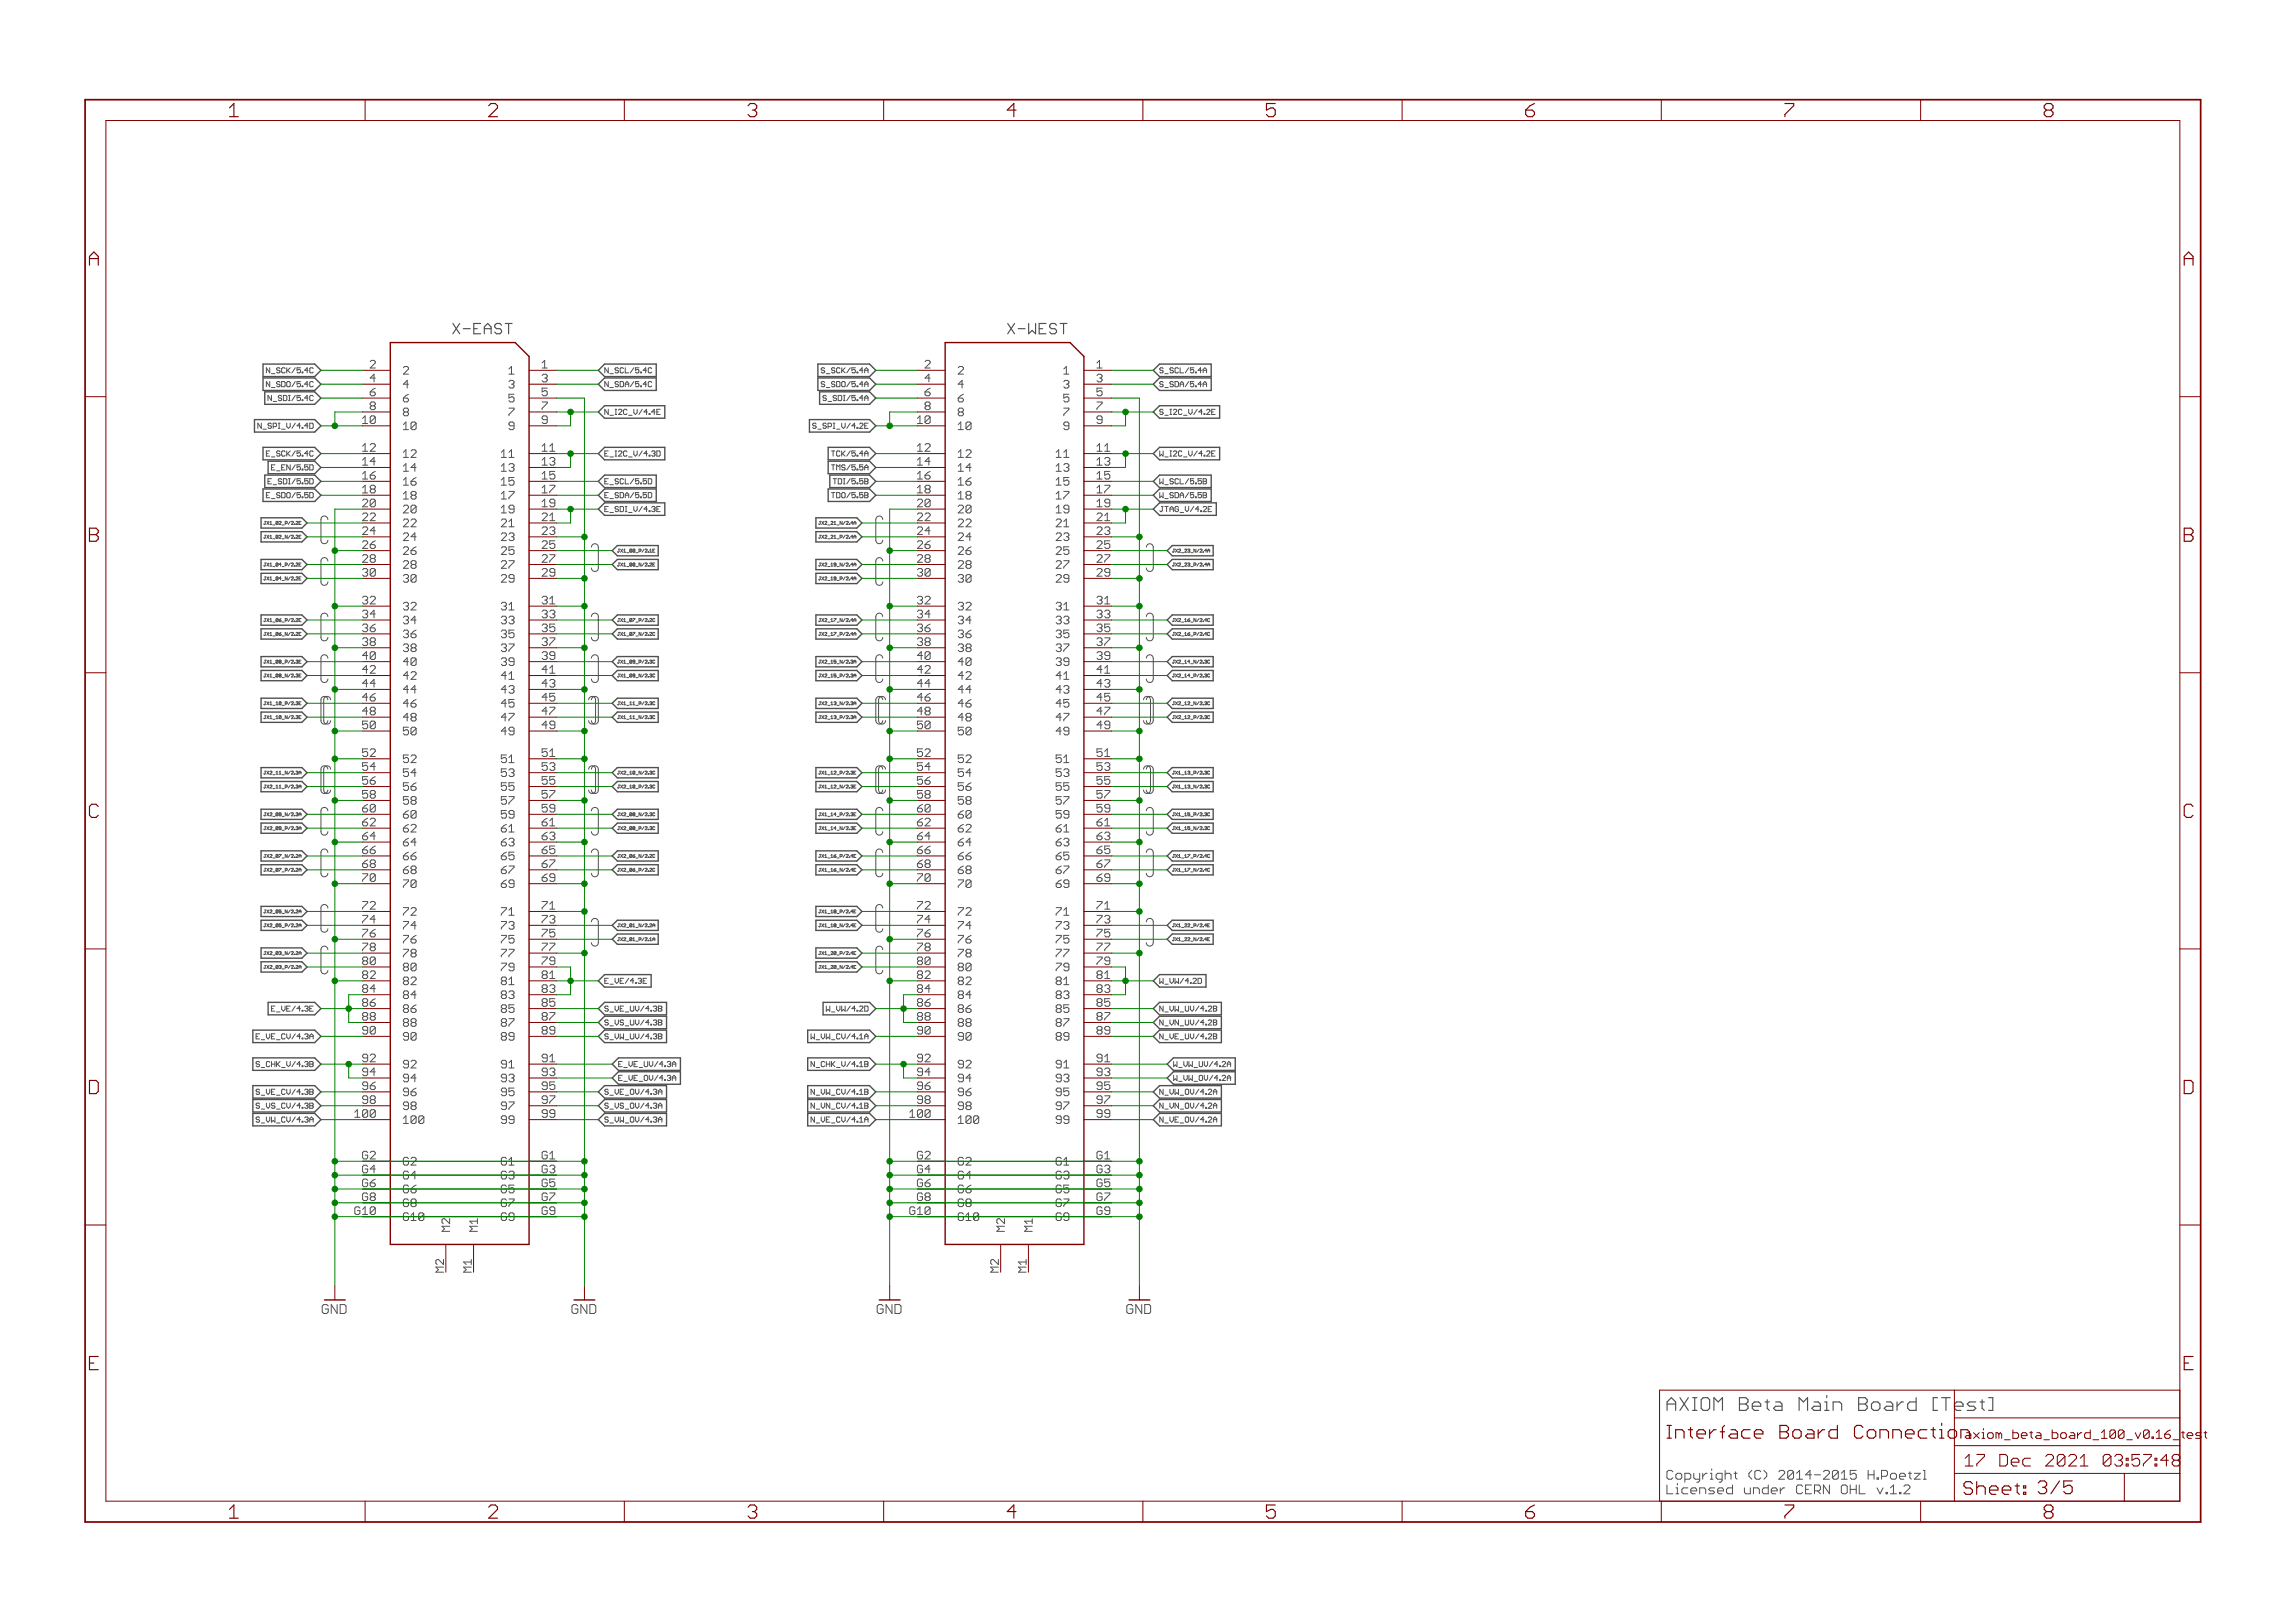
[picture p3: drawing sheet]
<svg xmlns="http://www.w3.org/2000/svg" width="420mm" height="297mm" viewBox="0 0 420 297" stroke-linecap="round" stroke-linejoin="round" font-family="sans-serif">
<defs><g id="words">
<g font-size="3.7" fill="#800000">
<text x="42.9" y="21.4">1</text>
<text x="90.3" y="21.4">2</text>
<text x="137.8" y="21.4">3</text>
<text x="185.3" y="21.4">4</text>
<text x="232.7" y="21.4">5</text>
<text x="280.2" y="21.4">6</text>
<text x="327.6" y="21.4">7</text>
<text x="375.1" y="21.4">8</text>
<text x="17.2" y="48.6">A</text>
<text x="400.7" y="48.6">A</text>
<text x="17.2" y="99.2">B</text>
<text x="400.7" y="99.2">B</text>
<text x="17.1" y="149.7">C</text>
<text x="400.6" y="149.7">C</text>
<text x="17" y="200.2">D</text>
<text x="400.5" y="200.2">D</text>
<text x="17.3" y="250.8">E</text>
<text x="400.7" y="250.8">E</text>
<text x="42.9" y="277.9">1</text>
<text x="90.3" y="277.9">2</text>
<text x="137.8" y="277.9">3</text>
<text x="185.3" y="277.9">4</text>
<text x="232.7" y="277.9">5</text>
<text x="280.2" y="277.9">6</text>
<text x="327.6" y="277.9">7</text>
<text x="375.1" y="277.9">8</text>
</g>
<g font-size="3.6" fill="#800000">
<text x="306" y="258.2">AXIOM Beta Main Board [Test]</text>
<text x="306" y="263.3">Interface Board Connection</text>
<text x="360.4" y="273.6">Sheet: 3/5</text>
</g>
<g font-size="3.2" fill="#800000">
<text x="360.6" y="268.4">17 Dec 2021</text>
<text x="382.3" y="268.4">03:57:48</text>
</g>
<g font-size="2.9" fill="#505050">
<text x="84.6" y="61.2">X-EAST</text>
<text x="185.3" y="61.2">X-WEST</text>
</g>
<g font-size="2.5" fill="#800000">
<text x="59" y="240.5">GND</text>
<text x="104.8" y="240.5">GND</text>
<text x="160.6" y="240.5">GND</text>
<text x="206.4" y="240.5">GND</text>
</g>
<g font-size="2.5" fill="#505050">
<text x="306" y="270.8">Copyright (C) 2014-2015 H.Poetzl</text>
<text x="306" y="273.5">Licensed under CERN OHL v.1.2</text>
</g>
<g font-size="2.3" fill="#800000">
<text x="360.6" y="263.3">axiom_beta_board_100_v0.16_te</text>
<text x="399.4" y="263.3">st</text>
</g>
<g font-size="2.1" fill="#505050">
<text x="68.7" y="67.4">2</text>
<text x="68.7" y="70">4</text>
<text x="74.7" y="68.5">2</text>
<text x="74.7" y="71.1">4</text>
<text x="94.1" y="68.5">1</text>
<text x="94.1" y="71.1">3</text>
<text x="100.1" y="67.4">1</text>
<text x="100.1" y="70">3</text>
<text x="170.3" y="67.4">2</text>
<text x="170.3" y="70">4</text>
<text x="176.3" y="68.5">2</text>
<text x="176.3" y="71.1">4</text>
<text x="195.7" y="71.1">3</text>
<text x="201.7" y="67.4">1</text>
<text x="201.7" y="70">3</text>
<text x="67.3" y="77.6">10</text>
<text x="68.7" y="72.5">6</text>
<text x="68.7" y="75">8</text>
<text x="74.7" y="73.6">6</text>
<text x="74.7" y="76.2">8</text>
<text x="94.1" y="73.6">5</text>
<text x="94.1" y="76.2">7</text>
<text x="100.1" y="72.5">5</text>
<text x="100.1" y="75">7</text>
<text x="100.1" y="77.6">9</text>
<text x="168.9" y="77.6">10</text>
<text x="170.3" y="72.5">6</text>
<text x="170.3" y="75">8</text>
<text x="176.3" y="73.6">6</text>
<text x="176.3" y="76.2">8</text>
<text x="195.7" y="73.6">5</text>
<text x="195.7" y="76.2">7</text>
<text x="201.7" y="72.5">5</text>
<text x="201.7" y="75">7</text>
<text x="201.7" y="77.6">9</text>
<text x="67.3" y="82.7">12</text>
<text x="74.7" y="78.7">10</text>
<text x="74.7" y="83.8">12</text>
<text x="92.7" y="83.8">11</text>
<text x="94.1" y="78.7">9</text>
<text x="100.1" y="82.7">11</text>
<text x="168.9" y="82.7">12</text>
<text x="176.3" y="78.7">10</text>
<text x="176.3" y="83.8">12</text>
<text x="194.3" y="83.8">11</text>
<text x="195.7" y="78.7">9</text>
<text x="201.7" y="82.7">11</text>
<text x="67.3" y="85.2">14</text>
<text x="67.3" y="87.7">16</text>
<text x="74.7" y="86.3">14</text>
<text x="74.7" y="88.8">16</text>
<text x="92.7" y="86.3">13</text>
<text x="92.7" y="88.8">15</text>
<text x="100.1" y="85.2">13</text>
<text x="100.1" y="87.7">15</text>
<text x="168.9" y="85.2">14</text>
<text x="168.9" y="87.7">16</text>
<text x="176.3" y="86.3">14</text>
<text x="176.3" y="88.8">16</text>
<text x="194.3" y="86.3">13</text>
<text x="194.3" y="88.8">15</text>
<text x="201.7" y="85.2">13</text>
<text x="201.7" y="87.7">15</text>
<text x="67.3" y="90.3">18</text>
<text x="67.3" y="92.8">20</text>
<text x="67.3" y="95.4">22</text>
<text x="74.7" y="91.4">18</text>
<text x="74.7" y="93.9">20</text>
<text x="92.7" y="91.4">17</text>
<text x="92.7" y="93.9">19</text>
<text x="100.1" y="90.3">17</text>
<text x="100.1" y="92.8">19</text>
<text x="100.1" y="95.4">21</text>
<text x="168.9" y="90.3">18</text>
<text x="168.9" y="92.8">20</text>
<text x="168.9" y="95.4">22</text>
<text x="176.3" y="91.4">18</text>
<text x="176.3" y="93.9">20</text>
<text x="194.3" y="91.4">17</text>
<text x="194.3" y="93.9">19</text>
<text x="201.7" y="90.3">17</text>
<text x="201.7" y="92.8">19</text>
<text x="201.7" y="95.4">21</text>
<text x="67.3" y="97.9">24</text>
<text x="67.3" y="100.4">26</text>
<text x="74.7" y="96.5">22</text>
<text x="74.7" y="99">24</text>
<text x="74.7" y="101.5">26</text>
<text x="92.7" y="96.5">21</text>
<text x="92.7" y="99">23</text>
<text x="92.7" y="101.5">25</text>
<text x="100.1" y="97.9">23</text>
<text x="100.1" y="100.4">25</text>
<text x="168.9" y="97.9">24</text>
<text x="168.9" y="100.4">26</text>
<text x="176.3" y="96.5">22</text>
<text x="176.3" y="99">24</text>
<text x="176.3" y="101.5">26</text>
<text x="194.3" y="96.5">21</text>
<text x="194.3" y="99">23</text>
<text x="194.3" y="101.5">25</text>
<text x="201.7" y="97.9">23</text>
<text x="201.7" y="100.4">25</text>
<text x="67.3" y="103">28</text>
<text x="67.3" y="105.5">30</text>
<text x="74.7" y="104.1">28</text>
<text x="74.7" y="106.6">30</text>
<text x="92.7" y="104.1">27</text>
<text x="92.7" y="106.6">29</text>
<text x="100.1" y="103">27</text>
<text x="100.1" y="105.5">29</text>
<text x="168.9" y="103">28</text>
<text x="168.9" y="105.5">30</text>
<text x="176.3" y="104.1">28</text>
<text x="176.3" y="106.6">30</text>
<text x="194.3" y="104.1">27</text>
<text x="194.3" y="106.6">29</text>
<text x="201.7" y="103">27</text>
<text x="201.7" y="105.5">29</text>
<text x="67.3" y="110.6">32</text>
<text x="67.3" y="113.1">34</text>
<text x="74.7" y="111.7">32</text>
<text x="92.7" y="111.7">31</text>
<text x="100.1" y="110.6">31</text>
<text x="100.1" y="113.1">33</text>
<text x="168.9" y="110.6">32</text>
<text x="168.9" y="113.1">34</text>
<text x="176.3" y="111.7">32</text>
<text x="194.3" y="111.7">31</text>
<text x="201.7" y="110.6">31</text>
<text x="201.7" y="113.1">33</text>
<text x="67.3" y="115.7">36</text>
<text x="67.3" y="118.2">38</text>
<text x="74.7" y="114.2">34</text>
<text x="74.7" y="116.8">36</text>
<text x="74.7" y="119.3">38</text>
<text x="92.7" y="114.2">33</text>
<text x="92.7" y="116.8">35</text>
<text x="92.7" y="119.3">37</text>
<text x="100.1" y="115.7">35</text>
<text x="100.1" y="118.2">37</text>
<text x="168.9" y="115.7">36</text>
<text x="168.9" y="118.2">38</text>
<text x="176.3" y="114.2">34</text>
<text x="176.3" y="116.8">36</text>
<text x="176.3" y="119.3">38</text>
<text x="194.3" y="114.2">33</text>
<text x="194.3" y="116.8">35</text>
<text x="194.3" y="119.3">37</text>
<text x="201.7" y="115.7">35</text>
<text x="201.7" y="118.2">37</text>
<text x="67.3" y="120.7">40</text>
<text x="67.3" y="123.3">42</text>
<text x="67.3" y="125.8">44</text>
<text x="74.7" y="121.9">40</text>
<text x="74.7" y="124.4">42</text>
<text x="92.7" y="121.9">39</text>
<text x="92.7" y="124.4">41</text>
<text x="100.1" y="120.7">39</text>
<text x="100.1" y="123.3">41</text>
<text x="100.1" y="125.8">43</text>
<text x="168.9" y="120.7">40</text>
<text x="168.9" y="123.3">42</text>
<text x="168.9" y="125.8">44</text>
<text x="176.3" y="121.9">40</text>
<text x="176.3" y="124.4">42</text>
<text x="194.3" y="121.9">39</text>
<text x="194.3" y="124.4">41</text>
<text x="201.7" y="120.7">39</text>
<text x="201.7" y="123.3">41</text>
<text x="201.7" y="125.8">43</text>
<text x="67.3" y="128.4">46</text>
<text x="67.3" y="130.9">48</text>
<text x="74.7" y="126.9">44</text>
<text x="74.7" y="129.5">46</text>
<text x="92.7" y="126.9">43</text>
<text x="92.7" y="129.5">45</text>
<text x="100.1" y="128.4">45</text>
<text x="100.1" y="130.9">47</text>
<text x="168.9" y="128.4">46</text>
<text x="168.9" y="130.9">48</text>
<text x="176.3" y="126.9">44</text>
<text x="176.3" y="129.5">46</text>
<text x="194.3" y="126.9">43</text>
<text x="194.3" y="129.5">45</text>
<text x="201.7" y="128.4">45</text>
<text x="201.7" y="130.9">47</text>
<text x="67.3" y="133.4">50</text>
<text x="74.7" y="132">48</text>
<text x="74.7" y="134.6">50</text>
<text x="92.7" y="132">47</text>
<text x="92.7" y="134.6">49</text>
<text x="100.1" y="133.4">49</text>
<text x="168.9" y="133.4">50</text>
<text x="176.3" y="132">48</text>
<text x="176.3" y="134.6">50</text>
<text x="194.3" y="132">47</text>
<text x="194.3" y="134.6">49</text>
<text x="201.7" y="133.4">49</text>
<text x="67.3" y="138.5">52</text>
<text x="67.3" y="141.1">54</text>
<text x="67.3" y="143.6">56</text>
<text x="74.7" y="139.6">52</text>
<text x="74.7" y="142.2">54</text>
<text x="92.7" y="139.6">51</text>
<text x="92.7" y="142.2">53</text>
<text x="100.1" y="138.5">51</text>
<text x="100.1" y="141.1">53</text>
<text x="100.1" y="143.6">55</text>
<text x="168.9" y="138.5">52</text>
<text x="168.9" y="141.1">54</text>
<text x="168.9" y="143.6">56</text>
<text x="176.3" y="139.6">52</text>
<text x="176.3" y="142.2">54</text>
<text x="194.3" y="139.6">51</text>
<text x="194.3" y="142.2">53</text>
<text x="201.7" y="138.5">51</text>
<text x="201.7" y="141.1">53</text>
<text x="201.7" y="143.6">55</text>
<text x="67.3" y="146.1">58</text>
<text x="67.3" y="148.7">60</text>
<text x="74.7" y="144.7">56</text>
<text x="74.7" y="147.3">58</text>
<text x="74.7" y="149.8">60</text>
<text x="92.7" y="144.7">55</text>
<text x="92.7" y="147.3">57</text>
<text x="92.7" y="149.8">59</text>
<text x="100.1" y="146.1">57</text>
<text x="100.1" y="148.7">59</text>
<text x="168.9" y="146.1">58</text>
<text x="168.9" y="148.7">60</text>
<text x="176.3" y="144.7">56</text>
<text x="176.3" y="147.3">58</text>
<text x="176.3" y="149.8">60</text>
<text x="194.3" y="144.7">55</text>
<text x="194.3" y="147.3">57</text>
<text x="194.3" y="149.8">59</text>
<text x="201.7" y="146.1">57</text>
<text x="201.7" y="148.7">59</text>
<text x="67.3" y="151.2">62</text>
<text x="67.3" y="153.8">64</text>
<text x="74.7" y="152.3">62</text>
<text x="74.7" y="154.9">64</text>
<text x="92.7" y="152.3">61</text>
<text x="92.7" y="154.9">63</text>
<text x="100.1" y="151.2">61</text>
<text x="100.1" y="153.8">63</text>
<text x="168.9" y="151.2">62</text>
<text x="168.9" y="153.8">64</text>
<text x="176.3" y="152.3">62</text>
<text x="176.3" y="154.9">64</text>
<text x="194.3" y="152.3">61</text>
<text x="194.3" y="154.9">63</text>
<text x="201.7" y="151.2">61</text>
<text x="201.7" y="153.8">63</text>
<text x="67.3" y="156.3">66</text>
<text x="67.3" y="158.8">68</text>
<text x="67.3" y="161.4">70</text>
<text x="74.7" y="157.4">66</text>
<text x="74.7" y="160">68</text>
<text x="92.7" y="157.4">65</text>
<text x="92.7" y="160">67</text>
<text x="100.1" y="156.3">65</text>
<text x="100.1" y="158.8">67</text>
<text x="100.1" y="161.4">69</text>
<text x="168.9" y="156.3">66</text>
<text x="168.9" y="158.8">68</text>
<text x="168.9" y="161.4">70</text>
<text x="176.3" y="157.4">66</text>
<text x="176.3" y="160">68</text>
<text x="194.3" y="157.4">65</text>
<text x="194.3" y="160">67</text>
<text x="201.7" y="156.3">65</text>
<text x="201.7" y="158.8">67</text>
<text x="201.7" y="161.4">69</text>
<text x="67.3" y="166.5">72</text>
<text x="74.7" y="162.5">70</text>
<text x="74.7" y="167.6">72</text>
<text x="92.7" y="162.5">69</text>
<text x="92.7" y="167.6">71</text>
<text x="100.1" y="166.5">71</text>
<text x="168.9" y="166.5">72</text>
<text x="176.3" y="162.5">70</text>
<text x="176.3" y="167.6">72</text>
<text x="194.3" y="162.5">69</text>
<text x="194.3" y="167.6">71</text>
<text x="201.7" y="166.5">71</text>
<text x="67.3" y="169">74</text>
<text x="67.3" y="171.5">76</text>
<text x="74.7" y="170.1">74</text>
<text x="74.7" y="172.7">76</text>
<text x="92.7" y="170.1">73</text>
<text x="92.7" y="172.7">75</text>
<text x="100.1" y="169">73</text>
<text x="100.1" y="171.5">75</text>
<text x="168.9" y="169">74</text>
<text x="168.9" y="171.5">76</text>
<text x="176.3" y="170.1">74</text>
<text x="176.3" y="172.7">76</text>
<text x="194.3" y="170.1">73</text>
<text x="194.3" y="172.7">75</text>
<text x="201.7" y="169">73</text>
<text x="201.7" y="171.5">75</text>
<text x="67.3" y="174.1">78</text>
<text x="67.3" y="176.6">80</text>
<text x="67.3" y="179.2">82</text>
<text x="74.7" y="175.2">78</text>
<text x="74.7" y="177.7">80</text>
<text x="92.7" y="175.2">77</text>
<text x="92.7" y="177.7">79</text>
<text x="100.1" y="174.1">77</text>
<text x="100.1" y="176.6">79</text>
<text x="100.1" y="179.2">81</text>
<text x="168.9" y="174.1">78</text>
<text x="168.9" y="176.6">80</text>
<text x="168.9" y="179.2">82</text>
<text x="176.3" y="175.2">78</text>
<text x="176.3" y="177.7">80</text>
<text x="194.3" y="175.2">77</text>
<text x="194.3" y="177.7">79</text>
<text x="201.7" y="174.1">77</text>
<text x="201.7" y="176.6">79</text>
<text x="201.7" y="179.2">81</text>
<text x="67.3" y="181.7">84</text>
<text x="67.3" y="184.2">86</text>
<text x="74.7" y="180.3">82</text>
<text x="74.7" y="182.8">84</text>
<text x="74.7" y="185.4">86</text>
<text x="92.7" y="180.3">81</text>
<text x="92.7" y="182.8">83</text>
<text x="92.7" y="185.4">85</text>
<text x="100.1" y="181.7">83</text>
<text x="100.1" y="184.2">85</text>
<text x="168.9" y="181.7">84</text>
<text x="168.9" y="184.2">86</text>
<text x="176.3" y="180.3">82</text>
<text x="176.3" y="182.8">84</text>
<text x="176.3" y="185.4">86</text>
<text x="194.3" y="180.3">81</text>
<text x="194.3" y="182.8">83</text>
<text x="194.3" y="185.4">85</text>
<text x="201.7" y="181.7">83</text>
<text x="201.7" y="184.2">85</text>
<text x="67.3" y="186.8">88</text>
<text x="67.3" y="189.3">90</text>
<text x="74.7" y="187.9">88</text>
<text x="74.7" y="190.4">90</text>
<text x="92.7" y="187.9">87</text>
<text x="92.7" y="190.4">89</text>
<text x="100.1" y="186.8">87</text>
<text x="100.1" y="189.3">89</text>
<text x="168.9" y="186.8">88</text>
<text x="168.9" y="189.3">90</text>
<text x="176.3" y="187.9">88</text>
<text x="176.3" y="190.4">90</text>
<text x="194.3" y="187.9">87</text>
<text x="194.3" y="190.4">89</text>
<text x="201.7" y="186.8">87</text>
<text x="201.7" y="189.3">89</text>
<text x="67.3" y="194.4">92</text>
<text x="67.3" y="196.9">94</text>
<text x="74.7" y="195.5">92</text>
<text x="92.7" y="195.5">91</text>
<text x="100.1" y="194.4">91</text>
<text x="100.1" y="196.9">93</text>
<text x="168.9" y="194.4">92</text>
<text x="168.9" y="196.9">94</text>
<text x="176.3" y="195.5">92</text>
<text x="194.3" y="195.5">91</text>
<text x="201.7" y="194.4">91</text>
<text x="201.7" y="196.9">93</text>
<text x="67.3" y="199.5">96</text>
<text x="67.3" y="202">98</text>
<text x="74.7" y="198">94</text>
<text x="74.7" y="200.6">96</text>
<text x="74.7" y="203.1">98</text>
<text x="92.7" y="198">93</text>
<text x="92.7" y="200.6">95</text>
<text x="92.7" y="203.1">97</text>
<text x="100.1" y="199.5">95</text>
<text x="100.1" y="202">97</text>
<text x="168.9" y="199.5">96</text>
<text x="168.9" y="202">98</text>
<text x="176.3" y="198">94</text>
<text x="176.3" y="200.6">96</text>
<text x="176.3" y="203.1">98</text>
<text x="194.3" y="198">93</text>
<text x="194.3" y="200.6">95</text>
<text x="194.3" y="203.1">97</text>
<text x="201.7" y="199.5">95</text>
<text x="201.7" y="202">97</text>
<text x="66" y="204.6">100</text>
<text x="74.7" y="205.7">100</text>
<text x="92.7" y="205.7">99</text>
<text x="100.1" y="204.6">99</text>
<text x="167.6" y="204.6">100</text>
<text x="176.3" y="205.7">100</text>
<text x="194.3" y="205.7">99</text>
<text x="201.7" y="204.6">99</text>
<text x="67" y="212.2">G2</text>
<text x="67" y="214.7">G4</text>
<text x="74.7" y="213.3">G2</text>
<text x="74.7" y="215.8">G4</text>
<text x="92.4" y="213.3">G1</text>
<text x="92.4" y="215.8">G3</text>
<text x="100.1" y="212.2">G1</text>
<text x="100.1" y="214.7">G3</text>
<text x="168.6" y="212.2">G2</text>
<text x="168.6" y="214.7">G4</text>
<text x="176.3" y="213.3">G2</text>
<text x="176.3" y="215.8">G4</text>
<text x="194" y="213.3">G1</text>
<text x="194" y="215.8">G3</text>
<text x="201.7" y="212.2">G1</text>
<text x="201.7" y="214.7">G3</text>
<text x="67" y="217.2">G6</text>
<text x="67" y="219.8">G8</text>
<text x="74.7" y="218.4">G6</text>
<text x="74.7" y="220.9">G8</text>
<text x="92.4" y="218.4">G5</text>
<text x="92.4" y="220.9">G7</text>
<text x="100.1" y="217.2">G5</text>
<text x="100.1" y="219.8">G7</text>
<text x="168.6" y="217.2">G6</text>
<text x="168.6" y="219.8">G8</text>
<text x="176.3" y="218.4">G6</text>
<text x="176.3" y="220.9">G8</text>
<text x="194" y="218.4">G5</text>
<text x="194" y="220.9">G7</text>
<text x="201.7" y="217.2">G5</text>
<text x="201.7" y="219.8">G7</text>
<text x="65.7" y="222.3">G10</text>
<text x="74.7" y="223.4">G10</text>
<text x="83.3" y="225.4" transform="rotate(-90 83.3 225.4)">M2</text>
<text x="92.4" y="223.4">G9</text>
<text x="100.1" y="222.3">G9</text>
<text x="167.3" y="222.3">G10</text>
<text x="176.3" y="223.4">G10</text>
<text x="184.9" y="225.4" transform="rotate(-90 184.9 225.4)">M2</text>
<text x="194" y="223.4">G9</text>
<text x="201.7" y="222.3">G9</text>
<text x="82.2" y="233.3" transform="rotate(-90 82.2 233.3)">M2</text>
<text x="183.8" y="233.3" transform="rotate(-90 183.8 233.3)">M2</text>
</g>
<g font-size="1.4" fill="#505050">
<text x="49.9" y="70.8">N_SDO/5.4C</text>
<text x="50.2" y="68.3">N_SCK/5.4C</text>
<text x="111.6" y="68.3">N_SCL/5.4C</text>
<text x="111.6" y="70.8">N_SDA/5.4C</text>
<text x="151.6" y="70.8">S_SDO/5.4A</text>
<text x="151.9" y="68.3">S_SCK/5.4A</text>
<text x="213.2" y="68.3">S_SCL/5.4A</text>
<text x="213.2" y="70.8">S_SDA/5.4A</text>
<text x="50.6" y="73.4">N_SDI/5.4C</text>
<text x="111.6" y="75.9">N_I2C_V/4.4E</text>
<text x="152.3" y="73.4">S_SDI/5.4A</text>
<text x="213.2" y="75.9">S_I2C_V/4.2E</text>
<text x="49" y="78.4">N_SPI_V/4.4D</text>
<text x="50.4" y="83.5">E_SCK/5.4C</text>
<text x="111.6" y="83.5">E_I2C_V/4.3D</text>
<text x="151" y="78.4">S_SPI_V/4.2E</text>
<text x="153.6" y="83.5">TCK/5.4A</text>
<text x="213.2" y="83.5">W_I2C_V/4.2E</text>
<text x="50.6" y="88.6">E_SDI/5.5D</text>
<text x="51.1" y="86.1">E_EN/5.5D</text>
<text x="111.6" y="88.6">E_SCL/5.5D</text>
<text x="153.4" y="86.1">TMS/5.5A</text>
<text x="154" y="88.6">TDI/5.5B</text>
<text x="213.2" y="88.6">W_SCL/5.5B</text>
<text x="49.9" y="91.1">E_SDO/5.5D</text>
<text x="111.6" y="91.1">E_SDA/5.5D</text>
<text x="111.6" y="93.7">E_SDI_V/4.3E</text>
<text x="153.3" y="91.1">TDO/5.5B</text>
<text x="213.2" y="91.1">W_SDA/5.5B</text>
<text x="213.2" y="93.7">JTAG_V/4.2E</text>
<text x="51.4" y="185.1">E_VE/4.3E</text>
<text x="111.6" y="185.1">S_VE_UV/4.3B</text>
<text x="111.6" y="180">E_VE/4.3E</text>
<text x="151.8" y="185.1">W_VW/4.2D</text>
<text x="213.2" y="185.1">N_VW_UV/4.2B</text>
<text x="213.2" y="180">W_VW/4.2D</text>
<text x="48.7" y="190.2">E_VE_CV/4.3A</text>
<text x="111.6" y="190.2">S_VW_UV/4.3B</text>
<text x="111.6" y="187.6">S_VS_UV/4.3B</text>
<text x="149.2" y="190.2">W_VW_CV/4.1A</text>
<text x="213.2" y="190.2">N_VE_UV/4.2B</text>
<text x="213.2" y="187.6">N_VN_UV/4.2B</text>
<text x="48.5" y="195.3">S_CHK_V/4.3B</text>
<text x="114.2" y="195.3">E_VE_UV/4.3A</text>
<text x="114.2" y="197.8">E_VE_OV/4.3A</text>
<text x="149.9" y="195.3">N_CHK_V/4.1B</text>
<text x="215.7" y="195.3">W_VW_UV/4.2A</text>
<text x="215.7" y="197.8">W_VW_OV/4.2A</text>
<text x="48.6" y="202.9">S_VS_CV/4.3B</text>
<text x="48.6" y="200.3">S_VE_CV/4.3B</text>
<text x="111.6" y="202.9">S_VS_OV/4.3A</text>
<text x="111.6" y="200.3">S_VE_OV/4.3A</text>
<text x="149.6" y="200.3">N_VW_CV/4.1B</text>
<text x="149.9" y="202.9">N_VN_CV/4.1B</text>
<text x="213.2" y="202.9">N_VN_OV/4.2A</text>
<text x="213.2" y="200.3">N_VW_OV/4.2A</text>
<text x="48.1" y="205.4">S_VW_CV/4.3A</text>
<text x="111.6" y="205.4">S_VW_OV/4.3A</text>
<text x="150.1" y="205.4">N_VE_CV/4.1A</text>
<text x="213.2" y="205.4">N_VE_OV/4.2A</text>
</g>
<g font-size=".8" fill="#505050">
<text x="50.2" y="98.5">JX1_02_N/2.2E</text>
<text x="50.3" y="96">JX1_02_P/2.2E</text>
<text x="114" y="101.1">JX1_00_P/2.1E</text>
<text x="151.7" y="96">JX2_21_N/2.4A</text>
<text x="151.8" y="98.5">JX2_21_P/2.4A</text>
<text x="215.5" y="101.1">JX2_23_N/2.4A</text>
<text x="50.2" y="106.2">JX1_04_N/2.2E</text>
<text x="50.3" y="103.6">JX1_04_P/2.2E</text>
<text x="114" y="103.6">JX1_00_N/2.2E</text>
<text x="151.7" y="103.6">JX2_19_N/2.4A</text>
<text x="151.8" y="106.2">JX2_19_P/2.4A</text>
<text x="215.5" y="103.6">JX2_23_P/2.4A</text>
<text x="50.3" y="113.8">JX1_06_P/2.2E</text>
<text x="114" y="113.8">JX1_07_P/2.2C</text>
<text x="151.7" y="113.8">JX2_17_N/2.4A</text>
<text x="215.5" y="113.8">JX2_16_N/2.4C</text>
<text x="50.2" y="116.3">JX1_06_N/2.2E</text>
<text x="114" y="116.3">JX1_07_N/2.2C</text>
<text x="151.8" y="116.3">JX2_17_P/2.4A</text>
<text x="215.5" y="116.3">JX2_16_P/2.4C</text>
<text x="50.2" y="123.9">JX1_08_N/2.3E</text>
<text x="50.3" y="121.4">JX1_08_P/2.3E</text>
<text x="114" y="121.4">JX1_09_P/2.3C</text>
<text x="114" y="123.9">JX1_09_N/2.3C</text>
<text x="151.7" y="121.4">JX2_15_N/2.3A</text>
<text x="151.8" y="123.9">JX2_15_P/2.3A</text>
<text x="215.5" y="121.4">JX2_14_N/2.3C</text>
<text x="215.5" y="123.9">JX2_14_P/2.3C</text>
<text x="50.2" y="131.6">JX1_10_N/2.3E</text>
<text x="50.3" y="129">JX1_10_P/2.3E</text>
<text x="114" y="129">JX1_11_P/2.3C</text>
<text x="114" y="131.6">JX1_11_N/2.3C</text>
<text x="151.7" y="129">JX2_13_N/2.3A</text>
<text x="151.8" y="131.6">JX2_13_P/2.3A</text>
<text x="215.5" y="129">JX2_12_N/2.3C</text>
<text x="215.5" y="131.6">JX2_12_P/2.3C</text>
<text x="50.1" y="141.7">JX2_11_N/2.3A</text>
<text x="114" y="141.7">JX2_10_N/2.3C</text>
<text x="151.9" y="141.7">JX1_12_P/2.3E</text>
<text x="215.5" y="141.7">JX1_13_P/2.3C</text>
<text x="50.1" y="149.3">JX2_09_N/2.3A</text>
<text x="50.3" y="144.3">JX2_11_P/2.3A</text>
<text x="114" y="144.3">JX2_10_P/2.3C</text>
<text x="114" y="149.3">JX2_08_N/2.3C</text>
<text x="151.8" y="144.3">JX1_12_N/2.3E</text>
<text x="151.9" y="149.3">JX1_14_P/2.3E</text>
<text x="215.5" y="149.3">JX1_15_P/2.3C</text>
<text x="215.5" y="144.3">JX1_13_N/2.3C</text>
<text x="50.3" y="151.9">JX2_09_P/2.3A</text>
<text x="114" y="151.9">JX2_08_P/2.3C</text>
<text x="151.8" y="151.9">JX1_14_N/2.3E</text>
<text x="215.5" y="151.9">JX1_15_N/2.3C</text>
<text x="50.1" y="157">JX2_07_N/2.2A</text>
<text x="50.3" y="159.5">JX2_07_P/2.2A</text>
<text x="114" y="157">JX2_06_N/2.2C</text>
<text x="114" y="159.5">JX2_06_P/2.2C</text>
<text x="151.8" y="159.5">JX1_16_N/2.4E</text>
<text x="151.9" y="157">JX1_16_P/2.4E</text>
<text x="215.5" y="157">JX1_17_P/2.4C</text>
<text x="215.5" y="159.5">JX1_17_N/2.4C</text>
<text x="50.1" y="167.1">JX2_05_N/2.2A</text>
<text x="151.9" y="167.1">JX1_18_P/2.4E</text>
<text x="50.3" y="169.7">JX2_05_P/2.2A</text>
<text x="114" y="172.2">JX2_01_P/2.1A</text>
<text x="114" y="169.7">JX2_01_N/2.2A</text>
<text x="151.8" y="169.7">JX1_18_N/2.4E</text>
<text x="215.5" y="172.2">JX1_22_N/2.4E</text>
<text x="215.5" y="169.7">JX1_22_P/2.4E</text>
<text x="50.1" y="174.7">JX2_03_N/2.2A</text>
<text x="50.3" y="177.3">JX2_03_P/2.2A</text>
<text x="151.8" y="177.3">JX1_20_N/2.4E</text>
<text x="151.9" y="174.7">JX1_20_P/2.4E</text>
</g>
</g></defs>
<g fill="none" stroke="#505050" stroke-width=".18">
<path d="M47.8 77.4v1l-.6-1v1M48.1 78.5h.7M49.4 67.3v.9l-.6-.9v.9M49.4 69.8v1l-.6-1v1M49.7 72.4v.9l-.6-.9v.9M49.7 68.4h.6M50 73.5h.6M66.4 77.5h.9M66.8 76.1l-.4 .5M67.8 71.7v.5l.2 .2h.5M67.8 71.7h.7M68 74.3l-.2 .2v.2l.2 .3h.5"/>
<path d="M68 74.3h.5M68.2 71.3l-.4 .4M68.5 66h-.5l-.2 .2M68.5 68.5l-.7 .7h.9M68.5 73.6h-.5l-.2 .2v.2l.2 .3M68.7 66.4l-.9 1h.9M73.9 72.9v.4l.2 .3h.4M73.9 72.9h.6M73.9 78.6h.9M74.1 75.4l-.2 .2v.3l.2 .2h.4M74.1 75.4h.4M74.3 72.4l-.4 .5"/>
<path d="M74.3 77.2l-.4 .5M74.5 67.1h-.4l-.2 .2M74.5 69.6l-.6 .7h.9M74.5 74.7h-.4l-.2 .2v.3l.2 .2M74.8 67.5l-.9 1h.9M93.2 68.5h.9M93.2 70.8l.2 .2h.5M93.2 73.3l.2 .3h.5M93.2 74.7h.9M93.2 78.4l.2 .2h.5M93.6 67.1l-.4 .4M93.9 69.6h-.5l-.2 .2"/>
<path d="M93.9 77.2h-.5l-.2 .3v.2l.2 .2h.7M94.1 72.2h-.9v.7l.4-.3M94.1 74.9l-.9 1v.2M99.3 67.4h.9M99.3 69.7l.2 .2h.4M99.3 72.2l.2 .2h.4M99.3 73.6h.9M99.3 77.3l.2 .2h.4M99.7 66l-.4 .4M99.9 68.5h-.4l-.2 .2M99.9 76.1h-.4l-.2 .2v.3l.2 .2h.7M100.2 71h-.9v.7l.4-.2"/>
<path d="M100.2 73.8l-.9 .9v.3M110.7 68.2v-.9l.7 .9M110.7 70.8v-1l.7 1M110.7 75.9v-1l.7 1M149.4 77.6l-.1-.2h-.4l-.1 .2 .1 .3h.4l.1 .2-.1 .3h-.4l-.1-.2M149.7 78.5h.6M151 70l-.2-.2h-.3l-.2 .3 .2 .2h.3l.2 .3-.2 .2-.5-.2M151 67.5l-.2-.2-.5 .2 .2 .3 .5 .1-.2 .3-.5-.1M151.3 72.5l-.2-.1h-.3l-.1 .3 .1 .2h.3l.2 .3-.2 .1h-.3l-.1-.1M151.3 68.4h.6M151.6 73.5h.6M168 77.5h.9"/>
<path d="M168.4 76.1l-.4 .5M169.4 71.7v.5l.2 .2h.5M169.4 71.7h.7M169.6 74.3l-.2 .2v.2l.2 .3h.5M169.6 74.3h.5M169.8 71.3l-.4 .4M170.1 66h-.5l-.2 .2M170.1 68.5l-.7 .7h.9M170.1 73.6h-.5l-.2 .2v.2l.2 .3M170.3 66.4l-.9 1h.9M175.4 72.9v.4l.3 .3h.4M175.4 72.9h.7"/>
<path d="M175.4 78.6h1M175.7 75.4l-.3 .2v.3l.3 .2h.4M175.7 75.4h.4M175.9 72.4l-.5 .5M175.9 77.2l-.5 .5M176.1 67.1h-.4l-.3 .2M176.1 69.6l-.7 .7h1M176.1 74.7h-.4l-.3 .2v.3l.3 .2M176.4 67.5l-1 1h1M194.8 68.5h.9M194.8 70.8l.2 .2h.5M194.8 73.3l.2 .3h.5"/>
<path d="M194.8 74.7h.9M194.8 78.4l.2 .2h.5M194.8 67.5l.4-.4v1.4M195.5 69.6h-.5l-.2 .2M195.5 77.2h-.5l-.2 .3v.2l.2 .2h.7M195.7 72.2h-.9v.7l.4-.3M195.7 74.9l-.9 1v.2M200.8 67.4h1M200.8 69.7l.3 .2h.4M200.8 72.2l.3 .2h.4M200.8 73.6h1M200.8 77.3l.3 .2h.4"/>
<path d="M201.3 66l-.5 .4M201.5 68.5h-.4l-.3 .2M201.5 76.1h-.4l-.3 .2v.3l.3 .2h.7M201.8 71h-1v.7l.5-.2M201.8 73.8l-1 .9v.3M212.3 70.6l.2 .2h.3l.1-.2M212.3 68.1l.2 .1h.3l.1-.1M212.3 75.7l.2 .2h.3l.1-.2M212.9 70l-.1-.2h-.3l-.2 .2 .2 .3h.3l.1 .2M212.9 75.1l-.1-.2h-.3l-.2 .2 .2 .3h.3l.1 .1M212.9 67.5l-.1-.2h-.3l-.2 .2 .2 .3h.3l.1 .1M48.5 95.4h.2"/>
<path d="M48.5 98h.2M48.6 95.4v.5l-.1 .1-.2-.1M48.6 98v.4l-.1 .1-.2-.1M48.8 90.6h.3M48.8 83h.3M48.9 95.4l.3 .6M48.9 98l.3 .5M49.1 88.1h.3M49.2 95.4l-.3 .6M49.2 98l-.3 .5M49.4 82.5h-.6v1h.6M49.4 90.1h-.6v1h.6"/>
<path d="M49.4 95.6l.2-.2v.6M49.4 98.1l.2-.1v.5M49.4 96h.4M49.4 98.5h.4M49.7 87.6h-.6v1h.6M49.7 83.6h.6M49.7 85.6h.3M50 88.7h.6M50.3 85.1h-.6v.9h.6M50.6 86.2h.7M60 95.1a.63 .63 0 0 0-.6-.7 .63 .63 0 0 0-.6 .7v3.8a.63 .63 0 0 0 .6 .6 .63 .63 0 0 0 .6-.6M66.4 82.6h.9"/>
<path d="M66.4 85.1h.9M66.4 87.7h.9M66.4 90.2h.9M66.8 81.2l-.4 .5M66.8 83.7l-.4 .5M66.8 86.3l-.4 .4M66.8 88.8l-.4 .5M67.1 96.4h-.5l-.2 .3M67.1 91.4h-.5l-.2 .2M67.1 93.9h-.5l-.2 .2M67.1 99h-.5l-.2 .2M67.3 94.4l-.9 .9h.9"/>
<path d="M67.3 91.8l-.9 1h.9M67.3 96.9l-.9 .9h.9M67.3 99.4l-.9 1h.9M73.9 83.7h.9M73.9 86.3h.9M73.9 88.8h.9M73.9 91.3h.9M74.3 82.3l-.4 .5M74.3 84.9l-.4 .4M74.3 87.4l-.4 .5M74.3 89.9l-.4 .5M74.5 95h-.4l-.2 .2"/>
<path d="M74.5 92.5h-.4l-.2 .2M74.5 97.5h-.4l-.2 .3M74.8 92.9l-.9 1h.9M74.8 95.5l-.9 .9h.9M74.8 98l-.9 .9h.9M91.8 83.7h.9M91.8 86.3h.9M91.8 88.8h.9M91.8 91.3h.9M91.8 93.9h.9M92.2 82.3l-.4 .5M92.2 84.9l-.4 .4"/>
<path d="M92.2 87.4l-.4 .5M92.2 89.9l-.4 .5M92.2 92.5l-.4 .4M92.5 95h-.5l-.2 .2M92.5 97.5h-.5l-.2 .3M92.7 95.5l-.9 .9h.9M92.7 98l-.9 .9h.9M99.3 82.6h.9M99.3 85.1h.9M99.3 87.7h.9M99.3 90.2h.9M99.3 92.8h.9"/>
<path d="M99.7 81.2l-.4 .5M99.7 83.7l-.4 .5M99.7 86.3l-.4 .4M99.7 88.8l-.4 .5M99.7 91.4l-.4 .4M99.9 96.4h-.4l-.2 .3M99.9 93.9h-.4l-.2 .2M99.9 99h-.4l-.2 .2M100.2 94.4l-.9 .9h.9M100.2 96.9l-.9 .9h.9M100.2 99.4l-.9 1h.9M110.7 88.1h.3"/>
<path d="M110.7 90.6h.3M110.7 93.2h.3M110.7 83h.3M111.4 82.5h-.7v1h.7M111.4 87.6h-.7v1h.7M111.4 90.1h-.7v1h.7M111.4 92.7h-.7v.9h.7M150.1 95.4h.1M150.1 98h.1M150.2 95.4v.5l-.1 .1-.2-.1M150.2 98v.4l-.1 .1-.2-.1M150.4 95.4l.4 .6"/>
<path d="M150.4 98l.4 .5M150.8 95.4l-.4 .6M150.8 98l-.4 .5M151 95.5l.1-.1 .3 .1-.4 .5h.4M151 98.1l.1-.1 .3 .1-.4 .4h.4M152.2 82.5h.6M152.2 90.1h.6M152.2 85.1h.6M152.5 82.5v1M152.5 85.1v.9M152.5 90.1v1M152.5 87.6h.7"/>
<path d="M152.8 87.6v1M153.9 87.6h-.4v1h.4M161.6 95.1a.63 .63 0 0 0-.6-.7 .63 .63 0 0 0-.7 .7v3.8a.63 .63 0 0 0 .7 .6 .63 .63 0 0 0 .6-.6M168 82.6h.9M168 85.1h.9M168 87.7h.9M168 90.2h.9M168.4 81.2l-.4 .5M168.4 83.7l-.4 .5M168.4 86.3l-.4 .4M168.4 88.8l-.4 .5M168.7 91.4h-.5l-.2 .2"/>
<path d="M168.7 96.4h-.5l-.2 .3M168.7 93.9h-.5l-.2 .2M168.7 99h-.5l-.2 .2M168.9 91.8l-.9 1h.9M168.9 94.4l-.9 .9h.9M168.9 96.9l-.9 .9h.9M168.9 99.4l-.9 1h.9M175.4 83.7h1M175.4 86.3h1M175.4 88.8h1M175.4 91.3h1M175.9 82.3l-.5 .5"/>
<path d="M175.9 84.9l-.5 .4M175.9 87.4l-.5 .5M175.9 89.9l-.5 .5M176.1 92.5h-.4l-.3 .2M176.1 95h-.4l-.3 .2M176.1 97.5h-.4l-.3 .3M176.4 92.9l-1 1h1M176.4 95.5l-1 .9h1M176.4 98l-1 .9h1M193.4 83.7h.9M193.4 86.3h.9M193.4 88.8h.9"/>
<path d="M193.4 91.3h.9M193.4 93.9h.9M193.8 82.3l-.4 .5M193.8 84.9l-.4 .4M193.8 87.4l-.4 .5M193.8 89.9l-.4 .5M193.8 92.5l-.4 .4M194.1 95h-.5l-.2 .2M194.1 97.5h-.5l-.2 .3M194.3 95.5l-.9 .9h.9M194.3 98l-.9 .9h.9M200.8 82.6h1"/>
<path d="M200.8 85.1h1M200.8 87.7h1M200.8 90.2h1M200.8 92.8h1M201.3 81.2l-.5 .5M201.3 83.7l-.5 .5M201.3 86.3l-.5 .4M201.3 88.8l-.5 .5M201.3 91.4l-.5 .4M201.5 96.4h-.4l-.3 .3M201.5 93.9h-.4l-.3 .2M201.5 99h-.4l-.3 .2"/>
<path d="M201.8 94.4l-1 .9h1M201.8 96.9l-1 .9h1M201.8 99.4l-1 1h1M212.3 93.5l.2 .1 .3-.1M212.3 82.5v1l.3-.3 .3 .3M212.3 87.6v1l.3-.4 .3 .4M212.3 90.1v1l.3-.3 .3 .3M212.6 92.7h.3M48.5 113.2h.2M48.5 115.7h.2M48.5 105.6h.2M48.5 103h.2"/>
<path d="M48.6 113.2v.5l-.1 .1-.2-.1M48.6 115.7v.5l-.1 .1-.2-.1M48.6 105.6v.4l-.1 .2-.2-.2M48.6 103v.5l-.1 .1-.2-.1M48.9 105.6l.3 .6M48.9 115.7l.3 .6M48.9 113.2l.3 .6M48.9 103l.3 .6M49.2 105.6l-.3 .6M49.2 115.7l-.3 .6M49.2 113.2l-.3 .6M49.2 103l-.3 .6"/>
<path d="M49.4 113.8h.4M49.4 116.3h.4M49.4 106.2h.4M49.4 105.8l.2-.2v.6M49.4 103.2l.2-.2v.6M49.4 113.4l.2-.2v.6M49.4 115.9l.2-.2v.6M49.4 103.6h.4M60 102.7a.63 .63 0 0 0-.6-.7 .63 .63 0 0 0-.6 .7v3.8a.63 .63 0 0 0 .6 .6 .63 .63 0 0 0 .6-.6M60 112.8a.63 .63 0 0 0-.6-.6 .63 .63 0 0 0-.6 .6v3.8a.63 .63 0 0 0 .6 .7 .63 .63 0 0 0 .6-.7M66.4 105.2l.2 .3h.5M66.4 110.3l.2 .2h.5"/>
<path d="M66.4 112.8l.2 .3h.5M66.4 115.4l.2 .2h.5M66.4 117.9l.2 .3h.5M67.1 104.1h-.5l-.2 .2M67.1 101.5h-.5l-.2 .2M67.1 109.1h-.5l-.2 .3M67.1 114.2h-.5l-.2 .2M67.1 111.7h-.5l-.2 .2M67.1 116.7h-.5l-.2 .3M67.1 119.3l-.7 .7h.9M67.3 102l-.9 .9h.9M73.9 106.3l.2 .3h.4"/>
<path d="M73.9 111.4l.2 .2h.4M73.9 113.9l.2 .3h.4M73.9 116.5l.2 .2h.4M73.9 119l.2 .3h.4M74.5 100.1h-.4l-.2 .2M74.5 102.6h-.4l-.2 .2M74.5 105.2h-.4l-.2 .2M74.5 110.2h-.4l-.2 .3M74.5 112.8h-.4l-.2 .2M74.5 115.3h-.4l-.2 .2M74.5 117.9h-.4l-.2 .2M74.8 100.5l-.9 1h.9"/>
<path d="M74.8 103.1l-.9 .9h.9M91.8 111.4l.2 .2h.5M91.8 113.9l.2 .3h.5M91.8 116.5l.2 .2h.5M91.8 119l.2 .3h.5M92.5 100.1h-.5l-.2 .2M92.5 102.6h-.5l-.2 .2M92.5 105.2h-.5l-.2 .2M92.5 110.2h-.5l-.2 .3M92.5 112.8h-.5l-.2 .2M92.5 115.3h-.5l-.2 .2M92.5 117.9h-.5l-.2 .2"/>
<path d="M92.7 100.5l-.9 1h.9M92.7 103.1l-.9 .9h.9M92.7 105.6l-.9 1h.9M99.3 110.3l.2 .2h.4M99.3 112.8l.2 .3h.4M99.3 115.4l.2 .2h.4M99.3 117.9l.2 .3h.4M99.9 104.1h-.4l-.2 .2M99.9 101.5h-.4l-.2 .2M99.9 109.1h-.4l-.2 .3M99.9 114.2h-.4l-.2 .2M99.9 111.7h-.4l-.2 .2"/>
<path d="M99.9 119.3h-.4l-.2 .2M99.9 116.7h-.4l-.2 .3M100.2 102l-.9 .9h.9M100.2 104.5l-.9 1h.9M108.3 112.8a.63 .63 0 0 1 .6-.6 .63 .63 0 0 1 .6 .6v3.8a.63 .63 0 0 1-.6 .7 .63 .63 0 0 1-.6-.7M108.3 100.1a.63 .63 0 0 1 .6-.6 .63 .63 0 0 1 .6 .6v3.8a.63 .63 0 0 1-.6 .7 .63 .63 0 0 1-.6-.7M113.2 113.2h.2M113.2 115.7h.2M113.2 100.5h.2M113.2 103h.2M113.3 113.2v.5l-.1 .1-.1-.1M113.3 100.5v.5l-.1 .1-.1-.1"/>
<path d="M113.3 103v.5l-.1 .1-.1-.1M113.3 115.7v.5l-.1 .1-.1-.1M150.1 113.2h.1M150.1 115.7h.1M150.1 105.6h.1M150.1 103h.1M150.2 113.2v.5l-.1 .1-.2-.1M150.2 115.7v.5l-.1 .1-.2-.1M150.2 105.6v.4l-.1 .2-.2-.2M150.2 103v.5l-.1 .1-.2-.1M150.4 105.6l.4 .6M150.4 115.7l.4 .6"/>
<path d="M150.4 113.2l.4 .6M150.4 103l.4 .6M150.8 105.6l-.4 .6M150.8 115.7l-.4 .6M150.8 113.2l-.4 .6M150.8 103l-.4 .6M151 113.3l.1-.1 .3 .1-.4 .5h.4M151 115.8l.1-.1 .3 .1-.4 .5h.4M151 105.7l.1-.1 .3 .1-.4 .5h.4M151 103.1l.1-.1 .3 .1-.4 .5h.4M161.6 102.7a.63 .63 0 0 0-.6-.7 .63 .63 0 0 0-.7 .7v3.8a.63 .63 0 0 0 .7 .6 .63 .63 0 0 0 .6-.6M161.6 112.8a.63 .63 0 0 0-.6-.6 .63 .63 0 0 0-.7 .6v3.8a.63 .63 0 0 0 .7 .7 .63 .63 0 0 0 .6-.7"/>
<path d="M168 105.2l.2 .3h.5M168 110.3l.2 .2h.5M168 112.8l.2 .3h.5M168 115.4l.2 .2h.5M168 117.9l.2 .3h.5M168.7 104.1h-.5l-.2 .2M168.7 101.5h-.5l-.2 .2M168.7 109.1h-.5l-.2 .3M168.7 114.2h-.5l-.2 .2M168.7 111.7h-.5l-.2 .2M168.7 116.7h-.5l-.2 .3M168.7 119.3l-.7 .7h.9"/>
<path d="M168.9 102l-.9 .9h.9M175.4 106.3l.3 .3h.4M175.4 111.4l.3 .2h.4M175.4 113.9l.3 .3h.4M175.4 116.5l.3 .2h.4M175.4 119l.3 .3h.4M176.1 100.1h-.4l-.3 .2M176.1 102.6h-.4l-.3 .2M176.1 105.2h-.4l-.3 .2M176.1 110.2h-.4l-.3 .3M176.1 112.8h-.4l-.3 .2M176.1 115.3h-.4l-.3 .2"/>
<path d="M176.1 117.9h-.4l-.3 .2M176.4 100.5l-1 1h1M176.4 103.1l-1 .9h1M193.4 111.4l.2 .2h.5M193.4 113.9l.2 .3h.5M193.4 116.5l.2 .2h.5M193.4 119l.2 .3h.5M194.1 100.1h-.5l-.2 .2M194.1 102.6h-.5l-.2 .2M194.1 105.2h-.5l-.2 .2M194.1 110.2h-.5l-.2 .3M194.1 112.8h-.5l-.2 .2"/>
<path d="M194.1 115.3h-.5l-.2 .2M194.1 117.9h-.5l-.2 .2M194.3 100.5l-.9 1h.9M194.3 103.1l-.9 .9h.9M194.3 105.6l-.9 1h.9M200.8 110.3l.3 .2h.4M200.8 112.8l.3 .3h.4M200.8 115.4l.3 .2h.4M200.8 117.9l.3 .3h.4M201.5 104.1h-.4l-.3 .2M201.5 101.5h-.4l-.3 .2M201.5 109.1h-.4l-.3 .3"/>
<path d="M201.5 114.2h-.4l-.3 .2M201.5 111.7h-.4l-.3 .2M201.5 119.3h-.4l-.3 .2M201.5 116.7h-.4l-.3 .3M201.8 102l-1 .9h1M201.8 104.5l-1 1h1M209.9 112.8a.63 .63 0 0 1 .6-.6 .63 .63 0 0 1 .6 .6v3.8a.63 .63 0 0 1-.6 .7 .63 .63 0 0 1-.6-.7M209.9 100.1a.63 .63 0 0 1 .6-.6 .63 .63 0 0 1 .6 .6v3.8a.63 .63 0 0 1-.6 .7 .63 .63 0 0 1-.6-.7M214.8 113.2h.2M214.8 115.7h.2M214.8 100.5h.2M214.8 103h.2"/>
<path d="M214.9 113.2v.5l-.1 .1-.2-.1M214.9 115.7v.5l-.1 .1-.2-.1M214.9 100.5v.5l-.1 .1-.2-.1M214.9 103v.5l-.1 .1-.2-.1M215.2 113.2l.4 .6M215.2 115.7l.4 .6M215.2 100.5l.4 .6M215.2 103l.4 .6M215.6 113.2l-.4 .6M215.6 115.7l-.4 .6M215.6 100.5l-.4 .6M215.6 103l-.4 .6"/>
<path d="M48.5 120.8h.2M48.5 123.4h.2M48.5 128.4h.2M48.5 131h.2M48.6 120.8v.5l-.1 .1-.2-.1M48.6 123.4v.4h-.3M48.6 128.4v.5h-.3M48.6 131v.4h-.3M48.9 123.4l.3 .5M48.9 120.8l.3 .6M48.9 128.4l.3 .6M48.9 131l.3 .5"/>
<path d="M49.2 123.4l-.3 .5M49.2 120.8l-.3 .6M49.2 128.4l-.3 .6M49.2 131l-.3 .5M49.4 121.4h.4M49.4 123.9h.4M49.4 129h.4M49.4 131.5h.4M49.4 121l.2-.2v.6M49.4 123.5l.2-.1v.5M49.4 128.6l.2-.2v.6M49.4 131.2l.2-.2v.5"/>
<path d="M60 120.5a.63 .63 0 0 0-.6-.7 .63 .63 0 0 0-.6 .7v3.8a.63 .63 0 0 0 .6 .6 .63 .63 0 0 0 .6-.6M60 128.1a.63 .63 0 0 0-.6-.7 .63 .63 0 0 0-.6 .7v3.8a.63 .63 0 0 0 .6 .6 .63 .63 0 0 0 .6-.6M60.5 128.1a.63 .63 0 0 0-.6-.7 .63 .63 0 0 0-.6 .7v3.8a.63 .63 0 0 0 .6 .6 .63 .63 0 0 0 .6-.6M66.4 133.1l.2 .3h.5M66.4 138.2l.2 .3h.5M67.1 121.8l-.7 .7h.9M67.1 124.4l-.7 .7h.9M67.1 126.9l-.7 .7h.9M67.1 129.4l-.7 .7h.9M67.3 132h-.9v.7l.4-.3M67.3 137.1h-.9v.7l.4-.3M67.3 139.6h-.9v.7l.4-.2"/>
<path d="M73.9 134.3l.2 .2h.4M73.9 139.3l.2 .3h.4M74.5 120.4l-.6 .7h.9M74.5 122.9l-.6 .7h.9M74.5 125.5l-.6 .7h.9M74.5 128l-.6 .7h.9M74.5 130.6l-.6 .7h.9M74.8 133.1h-.9v.7l.4-.2M74.8 138.2h-.9v.7l.4-.3M91.8 121.6l.2 .2h.5M91.8 139.3l.2 .3h.5M92.5 120.4h-.5l-.2 .2"/>
<path d="M92.5 122.9l-.7 .7h.9M92.5 125.5l-.7 .7h.9M92.5 128l-.7 .7h.9M92.5 130.6l-.7 .7h.9M92.5 133.1l-.7 .7h.9M92.7 138.2h-.9v.7l.4-.3M99.3 120.5l.2 .2h.4M99.3 138.2l.2 .3h.4M99.9 121.8l-.6 .7h.9M99.9 124.4l-.6 .7h.9M99.9 126.9l-.6 .7h.9M99.9 129.4l-.6 .7h.9"/>
<path d="M99.9 132l-.6 .7h.9M100.2 137.1h-.9v.7l.4-.3M100.2 139.6h-.9v.7l.4-.2M107.8 128.1a.63 .63 0 0 1 .6-.7 .63 .63 0 0 1 .6 .7v3.8a.63 .63 0 0 1-.6 .6 .63 .63 0 0 1-.6-.6M108.3 128.1a.63 .63 0 0 1 .6-.7 .63 .63 0 0 1 .6 .7v3.8a.63 .63 0 0 1-.6 .6 .63 .63 0 0 1-.6-.6M108.3 120.5a.63 .63 0 0 1 .6-.7 .63 .63 0 0 1 .6 .7v3.8a.63 .63 0 0 1-.6 .6 .63 .63 0 0 1-.6-.6M113.2 120.8h.2M113.2 123.4h.2M113.2 128.4h.2M113.2 131h.2M113.3 120.8v.5l-.1 .1-.1-.1M113.3 123.4v.4h-.2"/>
<path d="M113.3 128.4v.5h-.2M113.3 131v.4h-.2M150.1 120.8h.1M150.1 123.4h.1M150.1 128.4h.1M150.1 131h.1M150.2 120.8v.5l-.1 .1-.2-.1M150.2 123.4v.4h-.3M150.2 128.4v.5h-.3M150.2 131v.4h-.3M150.4 123.4l.4 .5M150.4 120.8l.4 .6"/>
<path d="M150.4 131l.4 .5M150.4 128.4l.4 .6M150.8 123.4l-.4 .5M150.8 120.8l-.4 .6M150.8 131l-.4 .5M150.8 128.4l-.4 .6M151 131.1h.4l-.4 .4h.4M151 120.9h.4l-.4 .5h.4M151 123.4h.4l-.4 .5h.4M151 128.5h.4l-.4 .5h.4M161.6 120.5a.63 .63 0 0 0-.6-.7 .63 .63 0 0 0-.7 .7v3.8a.63 .63 0 0 0 .7 .6 .63 .63 0 0 0 .6-.6M161.6 128.1a.63 .63 0 0 0-.6-.7 .63 .63 0 0 0-.7 .7v3.8a.63 .63 0 0 0 .7 .6 .63 .63 0 0 0 .6-.6"/>
<path d="M162.1 128.1a.63 .63 0 0 0-.6-.7 .63 .63 0 0 0-.7 .7v3.8a.63 .63 0 0 0 .7 .6 .63 .63 0 0 0 .6-.6M168 133.1l.2 .3h.5M168 138.2l.2 .3h.5M168.7 121.8l-.7 .7h.9M168.7 124.4l-.7 .7h.9M168.7 126.9l-.7 .7h.9M168.7 129.4l-.7 .7h.9M168.9 132h-.9v.7l.4-.3M168.9 139.6h-.9v.7l.4-.2M168.9 137.1h-.9v.7l.4-.3M175.4 134.3l.3 .2h.4M175.4 139.3l.3 .3h.4"/>
<path d="M176.1 120.4l-.7 .7h1M176.1 122.9l-.7 .7h1M176.1 125.5l-.7 .7h1M176.1 128l-.7 .7h1M176.1 130.6l-.7 .7h1M176.4 133.1h-1v.7l.5-.2M176.4 138.2h-1v.7l.5-.3M193.4 121.6l.2 .2h.5M193.4 139.3l.2 .3h.5M194.1 120.4h-.5l-.2 .2M194.1 122.9l-.7 .7h.9M194.1 125.5l-.7 .7h.9"/>
<path d="M194.1 128l-.7 .7h.9M194.1 130.6l-.7 .7h.9M194.1 133.1l-.7 .7h.9M194.3 138.2h-.9v.7l.4-.3M200.8 120.5l.3 .2h.4M200.8 138.2l.3 .3h.4M201.5 121.8l-.7 .7h1M201.5 124.4l-.7 .7h1M201.5 126.9l-.7 .7h1M201.5 129.4l-.7 .7h1M201.5 132l-.7 .7h1M201.8 139.6h-1v.7l.5-.2"/>
<path d="M201.8 137.1h-1v.7l.5-.3M209.4 128.1a.63 .63 0 0 1 .6-.7 .63 .63 0 0 1 .6 .7v3.8a.63 .63 0 0 1-.6 .6 .63 .63 0 0 1-.6-.6M209.9 128.1a.63 .63 0 0 1 .6-.7 .63 .63 0 0 1 .6 .7v3.8a.63 .63 0 0 1-.6 .6 .63 .63 0 0 1-.6-.6M209.9 120.5a.63 .63 0 0 1 .6-.7 .63 .63 0 0 1 .6 .7v3.8a.63 .63 0 0 1-.6 .6 .63 .63 0 0 1-.6-.6M214.8 120.8h.2M214.8 123.4h.2M214.8 128.4h.2M214.8 131h.2M214.9 120.8v.5l-.1 .1-.2-.1M214.9 123.4v.4h-.3M214.9 128.4v.5h-.3M214.9 131v.4h-.3"/>
<path d="M215.2 120.8l.4 .6M215.2 123.4l.4 .5M215.2 128.4l.4 .6M215.2 131l.4 .5M215.6 120.8l-.4 .6M215.6 123.4l-.4 .5M215.6 128.4l-.4 .6M215.6 131l-.4 .5M48.5 151.3h.2M48.5 158.9h.2M48.5 148.8h.2M48.5 141.1h.2"/>
<path d="M48.5 143.7h.2M48.5 156.4h.2M48.6 141.1v.5h-.3M48.6 143.7v.4h-.3M48.6 148.8v.4h-.3M48.6 151.3v.5h-.3M48.6 156.4v.4h-.3M48.6 158.9v.5h-.3M48.9 151.3l.3 .5M48.9 158.9l.3 .6M48.9 156.4l.3 .5M48.9 148.8l.3 .5"/>
<path d="M48.9 143.7l.3 .5M48.9 141.1l.3 .6M49.2 151.3l-.3 .5M49.2 158.9l-.3 .6M49.2 156.4l-.3 .5M49.2 148.8l-.3 .5M49.2 143.7l-.3 .5M49.2 141.1l-.3 .6M49.4 151.4h.4l-.4 .4h.4M49.4 141.2h.4l-.4 .5h.4M49.4 143.8h.4l-.4 .4h.4M49.4 148.8h.4l-.4 .5h.4"/>
<path d="M49.4 156.5h.4l-.4 .4h.4M49.4 159h.4l-.4 .5h.4M60 140.8a.63 .63 0 0 0-.6-.7 .63 .63 0 0 0-.6 .7v3.8a.63 .63 0 0 0 .6 .6 .63 .63 0 0 0 .6-.6M60 148.4a.63 .63 0 0 0-.6-.6 .63 .63 0 0 0-.6 .6v3.8a.63 .63 0 0 0 .6 .6 .63 .63 0 0 0 .6-.6M60 156a.63 .63 0 0 0-.6-.6 .63 .63 0 0 0-.6 .6v3.8a.63 .63 0 0 0 .6 .7 .63 .63 0 0 0 .6-.7M60.5 140.8a.63 .63 0 0 0-.6-.7 .63 .63 0 0 0-.6 .7v3.8a.63 .63 0 0 0 .6 .6 .63 .63 0 0 0 .6-.6M66.4 147.9v.5l.2 .2h.5M66.4 150.5v.4l.2 .3h.5M66.4 153v.5l.2 .2h.5M66.4 155.5v.5l.2 .2h.5M66.4 158.1v.4l.2 .3h.5M66.4 140.8l.2 .2h.5"/>
<path d="M66.4 143.3l.2 .2h.5M66.4 145.8l.2 .3h.5M66.4 147.9h.7M66.4 150.5h.7M66.4 153h.7M66.4 155.5h.7M66.4 158.1h.7M66.4 159.9h.9M66.8 147.4l-.4 .5M66.8 150l-.4 .5M66.8 152.5l-.4 .5M66.8 155.1l-.4 .4"/>
<path d="M66.8 157.6l-.4 .5M67.3 142.1h-.9v.7l.4-.2M67.3 144.7h-.9v.7l.4-.3M73.9 149v.5l.2 .2h.4M73.9 151.6v.4l.2 .3h.4M73.9 154.1v.5l.2 .2h.4M73.9 156.7v.4l.2 .3h.4M73.9 159.2v.5l.2 .2h.4M73.9 141.9l.2 .2h.4M73.9 144.4l.2 .3h.4M73.9 147l.2 .2h.4M73.9 149h.6"/>
<path d="M73.9 151.6h.6M73.9 154.1h.6M73.9 156.7h.6M73.9 159.2h.6M74.3 148.6l-.4 .4M74.3 151.1l-.4 .5M74.3 153.6l-.4 .5M74.3 156.2l-.4 .5M74.3 158.7l-.4 .5M74.8 140.7h-.9v.7l.4-.2M74.8 143.3h-.9v.7l.4-.3M74.8 145.8h-.9v.7l.4-.2"/>
<path d="M91.8 151.6v.4l.2 .3h.5M91.8 154.1v.5l.2 .2h.5M91.8 156.7v.4l.2 .3h.5M91.8 159.2v.5l.2 .2h.5M91.8 141.9l.2 .2h.5M91.8 144.4l.2 .3h.5M91.8 147l.2 .2h.5M91.8 149.5l.2 .2h.5M91.8 151.6h.7M91.8 154.1h.7M91.8 156.7h.7M91.8 159.2h.7"/>
<path d="M92.2 151.1l-.4 .5M92.2 153.6l-.4 .5M92.2 156.2l-.4 .5M92.2 158.7l-.4 .5M92.7 140.7h-.9v.7l.4-.2M92.7 143.3h-.9v.7l.4-.3M92.7 145.8h-.9v.7l.4-.2M92.7 148.3h-.9v.7l.4-.2M99.3 150.5v.4l.2 .3h.4M99.3 153v.5l.2 .2h.4M99.3 155.5v.5l.2 .2h.4M99.3 158.1v.4l.2 .3h.4"/>
<path d="M99.3 140.8l.2 .2h.4M99.3 143.3l.2 .2h.4M99.3 145.8l.2 .3h.4M99.3 148.4l.2 .2h.4M99.3 150.5h.6M99.3 153h.6M99.3 155.5h.6M99.3 158.1h.6M99.7 150l-.4 .5M99.7 152.5l-.4 .5M99.7 155.1l-.4 .4M99.7 157.6l-.4 .5"/>
<path d="M100.2 142.1h-.9v.7l.4-.2M100.2 144.7h-.9v.7l.4-.3M100.2 147.2h-.9v.7l.4-.2M107.8 140.8a.63 .63 0 0 1 .6-.7 .63 .63 0 0 1 .6 .7v3.8a.63 .63 0 0 1-.6 .6 .63 .63 0 0 1-.6-.6M108.3 156a.63 .63 0 0 1 .6-.6 .63 .63 0 0 1 .6 .6v3.8a.63 .63 0 0 1-.6 .7 .63 .63 0 0 1-.6-.7M108.3 148.4a.63 .63 0 0 1 .6-.6 .63 .63 0 0 1 .6 .6v3.8a.63 .63 0 0 1-.6 .6 .63 .63 0 0 1-.6-.6M108.3 140.8a.63 .63 0 0 1 .6-.7 .63 .63 0 0 1 .6 .7v3.8a.63 .63 0 0 1-.6 .6 .63 .63 0 0 1-.6-.6M113.2 151.3h.2M113.2 158.9h.2M113.2 148.8h.2M113.2 141.1h.2M113.2 143.7h.2"/>
<path d="M113.2 156.4h.2M113.3 151.3v.5h-.2M113.3 156.4v.4h-.2M113.3 158.9v.5h-.2M113.3 141.1v.5h-.2M113.3 143.7v.4h-.2M113.3 148.8v.4h-.2M150.1 151.3h.1M150.1 158.9h.1M150.1 148.8h.1M150.1 141.1h.1M150.1 143.7h.1"/>
<path d="M150.1 156.4h.1M150.2 151.3v.5h-.3M150.2 158.9v.5h-.3M150.2 148.8v.4h-.3M150.2 141.1v.5h-.3M150.2 143.7v.4h-.3M150.2 156.4v.4h-.3M150.4 151.3l.4 .5M150.4 158.9l.4 .6M150.4 148.8l.4 .5M150.4 156.4l.4 .5M150.4 143.7l.4 .5"/>
<path d="M150.4 141.1l.4 .6M150.8 151.3l-.4 .5M150.8 158.9l-.4 .6M150.8 148.8l-.4 .5M150.8 156.4l-.4 .5M150.8 143.7l-.4 .5M150.8 141.1l-.4 .6M151 151.8h.4M151 159.5h.4M151 149.3h.4M151 141.7h.4M151 144.2h.4"/>
<path d="M151 151.5l.2-.2v.5M151 141.3l.2-.2v.6M151 143.9l.2-.2v.5M151 148.9l.2-.1v.5M151 156.6l.2-.2v.5M151 159.1l.2-.2v.6M151 156.9h.4M161.6 140.8a.63 .63 0 0 0-.6-.7 .63 .63 0 0 0-.7 .7v3.8a.63 .63 0 0 0 .7 .6 .63 .63 0 0 0 .6-.6M161.6 148.4a.63 .63 0 0 0-.6-.6 .63 .63 0 0 0-.7 .6v3.8a.63 .63 0 0 0 .7 .6 .63 .63 0 0 0 .6-.6M161.6 156a.63 .63 0 0 0-.6-.6 .63 .63 0 0 0-.7 .6v3.8a.63 .63 0 0 0 .7 .7 .63 .63 0 0 0 .6-.7M162.1 140.8a.63 .63 0 0 0-.6-.7 .63 .63 0 0 0-.7 .7v3.8a.63 .63 0 0 0 .7 .6 .63 .63 0 0 0 .6-.6M168 140.8l.2 .2h.5"/>
<path d="M168 143.3l.2 .2h.5M168 145.8l.2 .3h.5M168 147.9v.5l.2 .2h.5M168 147.9h.7M168 150.5v.4l.2 .3h.5M168 150.5h.7M168 153v.5l.2 .2h.5M168 153h.7M168 155.5v.5l.2 .2h.5M168 155.5h.7M168 158.1v.4l.2 .3h.5M168 158.1h.7"/>
<path d="M168 159.9h.9M168.4 147.4l-.4 .5M168.4 150l-.4 .5M168.4 152.5l-.4 .5M168.4 155.1l-.4 .4M168.4 157.6l-.4 .5M168.9 142.1h-.9v.7l.4-.2M168.9 144.7h-.9v.7l.4-.3M175.4 141.9l.3 .2h.4M175.4 144.4l.3 .3h.4M175.4 147l.3 .2h.4M175.4 149v.5l.3 .2h.4"/>
<path d="M175.4 149h.7M175.4 151.6v.4l.3 .3h.4M175.4 151.6h.7M175.4 154.1v.5l.3 .2h.4M175.4 154.1h.7M175.4 156.7v.4l.3 .3h.4M175.4 156.7h.7M175.4 159.2v.5l.3 .2h.4M175.4 159.2h.7M175.9 148.6l-.5 .4M175.9 151.1l-.5 .5M175.9 153.6l-.5 .5"/>
<path d="M175.9 156.2l-.5 .5M175.9 158.7l-.5 .5M176.4 140.7h-1v.7l.5-.2M176.4 143.3h-1v.7l.5-.3M176.4 145.8h-1v.7l.5-.2M193.4 141.9l.2 .2h.5M193.4 144.4l.2 .3h.5M193.4 147l.2 .2h.5M193.4 149.5l.2 .2h.5M193.4 151.6v.4l.2 .3h.5M193.4 151.6h.7M193.4 154.1v.5l.2 .2h.5"/>
<path d="M193.4 154.1h.7M193.4 156.7v.4l.2 .3h.5M193.4 156.7h.7M193.4 159.2v.5l.2 .2h.5M193.4 159.2h.7M193.8 151.1l-.4 .5M193.8 153.6l-.4 .5M193.8 156.2l-.4 .5M193.8 158.7l-.4 .5M194.3 140.7h-.9v.7l.4-.2M194.3 143.3h-.9v.7l.4-.3M194.3 145.8h-.9v.7l.4-.2"/>
<path d="M194.3 148.3h-.9v.7l.4-.2M200.8 140.8l.3 .2h.4M200.8 143.3l.3 .2h.4M200.8 145.8l.3 .3h.4M200.8 148.4l.3 .2h.4M200.8 150.5v.4l.3 .3h.4M200.8 150.5h.7M200.8 153v.5l.3 .2h.4M200.8 153h.7M200.8 155.5v.5l.3 .2h.4M200.8 155.5h.7M200.8 158.1v.4l.3 .3h.4"/>
<path d="M200.8 158.1h.7M201.3 150l-.5 .5M201.3 152.5l-.5 .5M201.3 155.1l-.5 .4M201.3 157.6l-.5 .5M201.8 142.1h-1v.7l.5-.2M201.8 144.7h-1v.7l.5-.3M201.8 147.2h-1v.7l.5-.2M209.4 140.8a.63 .63 0 0 1 .6-.7 .63 .63 0 0 1 .6 .7v3.8a.63 .63 0 0 1-.6 .6 .63 .63 0 0 1-.6-.6M209.9 156a.63 .63 0 0 1 .6-.6 .63 .63 0 0 1 .6 .6v3.8a.63 .63 0 0 1-.6 .7 .63 .63 0 0 1-.6-.7M209.9 148.4a.63 .63 0 0 1 .6-.6 .63 .63 0 0 1 .6 .6v3.8a.63 .63 0 0 1-.6 .6 .63 .63 0 0 1-.6-.6M209.9 140.8a.63 .63 0 0 1 .6-.7 .63 .63 0 0 1 .6 .7v3.8a.63 .63 0 0 1-.6 .6 .63 .63 0 0 1-.6-.6"/>
<path d="M214.8 151.3h.2M214.8 158.9h.2M214.8 148.8h.2M214.8 141.1h.2M214.8 143.7h.2M214.8 156.4h.2M214.9 151.3v.5h-.3M214.9 158.9v.5h-.3M214.9 141.1v.5h-.3M214.9 143.7v.4h-.3M214.9 148.8v.4h-.3M214.9 156.4v.4h-.3"/>
<path d="M215.2 148.8l.4 .5M215.2 141.1l.4 .6M215.2 143.7l.4 .5M215.2 151.3l.4 .5M215.2 156.4l.4 .5M215.2 158.9l.4 .6M215.6 148.8l-.4 .5M215.6 141.1l-.4 .6M215.6 143.7l-.4 .5M215.6 151.3l-.4 .5M215.6 156.4l-.4 .5M215.6 158.9l-.4 .6"/>
<path d="M48.5 169.1h.2M48.5 176.7h.2M48.5 174.2h.2M48.5 166.5h.2M48.6 166.5v.5h-.3M48.6 169.1v.4h-.3M48.6 174.2v.4h-.3M48.6 176.7v.5h-.3M48.9 176.7l.3 .5M48.9 174.2l.3 .5M48.9 169.1l.3 .5M48.9 166.5l.3 .6"/>
<path d="M49.2 176.7l-.3 .5M49.2 174.2l-.3 .5M49.2 169.1l-.3 .5M49.2 166.5l-.3 .6M49.4 166.6h.4l-.4 .5h.4M49.4 169.2h.4l-.4 .4h.4M49.4 174.2h.4l-.4 .5h.4M49.4 176.8h.4l-.4 .4h.4M60 166.2a.63 .63 0 0 0-.6-.7 .63 .63 0 0 0-.6 .7v3.8a.63 .63 0 0 0 .6 .6 .63 .63 0 0 0 .6-.6M60 173.8a.63 .63 0 0 0-.6-.6 .63 .63 0 0 0-.6 .6v3.8a.63 .63 0 0 0 .6 .6 .63 .63 0 0 0 .6-.6M66.4 165h.9M66.4 167.5h.9"/>
<path d="M66.4 170.1h.9M66.4 172.6h.9M66.6 175.9l-.2 .2v.2l.2 .3h.5M66.6 178.4l-.2 .2v.3l.2 .2h.5M66.6 175.9h.5M66.6 178.4h.5M67.1 175.2h-.5l-.2 .2v.2l.2 .3M67.1 177.7h-.5l-.2 .2v.3l.2 .2M67.3 160.1l-.9 1v.2M67.3 165.2l-.9 1v.2M67.3 167.8l-.9 .9v.2M67.3 170.3l-.9 .9v.3"/>
<path d="M67.3 172.8l-.9 1v.2M73.9 161h.9M73.9 166.1h.9M73.9 168.7h.9M73.9 171.2h.9M73.9 173.7h.9M74.1 177l-.2 .2v.2l.2 .3h.4M74.1 179.5l-.2 .2v.3l.2 .2h.4M74.1 177h.4M74.1 179.5h.4M74.5 176.3h-.4l-.2 .2v.2l.2 .3M74.5 178.8h-.4l-.2 .2v.3l.2 .2"/>
<path d="M74.8 161.3l-.9 .9v.2M74.8 166.3l-.9 1v.2M74.8 168.9l-.9 .9v.3M74.8 171.4l-.9 1v.2M74.8 174l-.9 .9v.2M91.8 161.7v.5l.2 .2h.5M91.8 161.7h.7M91.8 166.1h.9M91.8 168.7h.9M91.8 171.2h.9M91.8 173.7h.9M91.8 176.3h.9"/>
<path d="M92 179.5l-.2 .2v.3l.2 .2h.5M92 179.5h.5M92.2 161.3l-.4 .4M92.5 178.8h-.5l-.2 .2v.3l.2 .2M92.7 166.3l-.9 1v.2M92.7 168.9l-.9 .9v.3M92.7 171.4l-.9 1v.2M92.7 174l-.9 .9v.2M92.7 176.5l-.9 .9v.3M99.3 160.6v.5l.2 .2h.4M99.3 160.6h.6M99.3 165h.9"/>
<path d="M99.3 167.5h.9M99.3 170.1h.9M99.3 172.6h.9M99.3 175.2h.9M99.5 178.4l-.2 .2v.3l.2 .2h.4M99.5 178.4h.4M99.7 160.1l-.4 .5M99.9 177.7h-.4l-.2 .2v.3l.2 .2M100.2 165.2l-.9 1v.2M100.2 167.8l-.9 .9v.2M100.2 170.3l-.9 .9v.3M100.2 172.8l-.9 1v.2"/>
<path d="M100.2 175.4l-.9 .9v.3M108.3 168.7a.63 .63 0 0 1 .6-.6 .63 .63 0 0 1 .6 .6v3.8a.63 .63 0 0 1-.6 .7 .63 .63 0 0 1-.6-.7M110.7 179.5h.3M111.4 179h-.7v1h.7M113.2 171.6h.2M113.2 169.1h.2M113.3 169.1v.4h-.2M113.3 171.6v.5h-.2M150.1 169.1h.1M150.1 176.7h.1M150.1 174.2h.1M150.1 166.5h.1"/>
<path d="M150.2 166.5v.5h-.3M150.2 169.1v.4h-.3M150.2 174.2v.4h-.3M150.2 176.7v.5h-.3M150.4 176.7l.4 .5M150.4 174.2l.4 .5M150.4 169.1l.4 .5M150.4 166.5l.4 .6M150.8 176.7l-.4 .5M150.8 174.2l-.4 .5M150.8 169.1l-.4 .5M150.8 166.5l-.4 .6"/>
<path d="M151 166.7l.2-.2v.6M151 169.2l.2-.1v.5M151 174.3l.2-.1v.5M151 176.9l.2-.2v.5M151 169.6h.4M151 177.2h.4M151 174.7h.4M151 167.1h.4M161.6 166.2a.63 .63 0 0 0-.6-.7 .63 .63 0 0 0-.7 .7v3.8a.63 .63 0 0 0 .7 .6 .63 .63 0 0 0 .6-.6M161.6 173.8a.63 .63 0 0 0-.6-.6 .63 .63 0 0 0-.7 .6v3.8a.63 .63 0 0 0 .7 .6 .63 .63 0 0 0 .6-.6M168 165h.9M168 167.5h.9"/>
<path d="M168 170.1h.9M168 172.6h.9M168.2 175.9l-.2 .2v.2l.2 .3h.5M168.2 175.9h.5M168.2 178.4l-.2 .2v.3l.2 .2h.5M168.2 178.4h.5M168.7 175.2h-.5l-.2 .2v.2l.2 .3M168.7 177.7h-.5l-.2 .2v.3l.2 .2M168.9 160.1l-.9 1v.2M168.9 165.2l-.9 1v.2M168.9 167.8l-.9 .9v.2M168.9 170.3l-.9 .9v.3"/>
<path d="M168.9 172.8l-.9 1v.2M175.4 161h1M175.4 166.1h1M175.4 168.7h1M175.4 171.2h1M175.4 173.7h1M175.7 177l-.3 .2v.2l.3 .3h.4M175.7 177h.4M175.7 179.5l-.3 .2v.3l.3 .2h.4M175.7 179.5h.4M176.1 176.3h-.4l-.3 .2v.2l.3 .3M176.1 178.8h-.4l-.3 .2v.3l.3 .2"/>
<path d="M176.4 161.3l-1 .9v.2M176.4 166.3l-1 1v.2M176.4 168.9l-1 .9v.3M176.4 171.4l-1 1v.2M176.4 174l-1 .9v.2M193.4 161.7v.5l.2 .2h.5M193.4 161.7h.7M193.4 166.1h.9M193.4 168.7h.9M193.4 171.2h.9M193.4 173.7h.9M193.4 176.3h.9"/>
<path d="M193.6 179.5l-.2 .2v.3l.2 .2h.5M193.6 179.5h.5M193.8 161.3l-.4 .4M194.1 178.8h-.5l-.2 .2v.3l.2 .2M194.3 166.3l-.9 1v.2M194.3 168.9l-.9 .9v.3M194.3 171.4l-.9 1v.2M194.3 174l-.9 .9v.2M194.3 176.5l-.9 .9v.3M200.8 160.6v.5l.3 .2h.4M200.8 160.6h.7M200.8 165h1"/>
<path d="M200.8 167.5h1M200.8 170.1h1M200.8 172.6h1M200.8 175.2h1M201.1 178.4l-.3 .2v.3l.3 .2h.4M201.1 178.4h.4M201.3 160.1l-.5 .5M201.5 177.7h-.4l-.3 .2v.3l.3 .2M201.8 165.2l-1 1v.2M201.8 167.8l-1 .9v.2M201.8 170.3l-1 .9v.3M201.8 172.8l-1 1v.2"/>
<path d="M201.8 175.4l-1 .9v.3M209.9 168.7a.63 .63 0 0 1 .6-.6 .63 .63 0 0 1 .6 .6v3.8a.63 .63 0 0 1-.6 .7 .63 .63 0 0 1-.6-.7M212.3 179v1l.3-.3 .3 .3M214.8 171.6h.2M214.8 169.1h.2M214.9 169.1v.4h-.3M214.9 171.6v.5h-.3M215.2 171.6l.4 .6M215.2 169.1l.4 .5M215.6 171.6l-.4 .6M215.6 169.1l-.4 .5M46.9 189.7h.3"/>
<path d="M47.5 194.4l-.1-.1h-.3l-.2 .1 .2 .4h.3l.1 .1-.1 .3h-.3l-.2-.1M47.5 199.5l-.1-.2h-.3l-.2 .2 .2 .3h.3l.1 .2-.1 .3h-.3l-.2-.2M47.5 189.2h-.6v.9h.6M47.8 195.4h.7M47.8 190.3h.7M49.7 184.6h.3M50.3 184.1h-.6v1h.6M50.6 185.2h.7M66.4 189l.2 .3h.5M66.4 194.1l.2 .2h.5M66.4 196.6l.2 .3h.5M66.4 199.2l.2 .2h.5"/>
<path d="M66.6 180.9l-.2 .3v.2l.2 .2h.5M66.6 183.5l-.2 .2v.2l.2 .3h.5M66.6 186l-.2 .2v.3l.2 .2h.5M66.6 180.9h.5M66.6 183.5h.5M66.6 186h.5M67.1 180.2h-.5l-.2 .3v.2l.2 .2M67.1 182.8h-.5l-.2 .2v.2l.2 .3M67.1 185.3h-.5l-.2 .2v.3l.2 .2M67.1 187.9h-.5l-.2 .2v.2l.2 .3h.7M67.1 192.9h-.5l-.2 .3v.2l.2 .2h.7M67.1 195.5h-.5l-.2 .2v.2l.2 .3h.7"/>
<path d="M67.1 198h-.5l-.2 .2v.3l.2 .2h.7M73.9 190.1l.2 .3h.4M73.9 195.2l.2 .3h.4M73.9 197.8l.2 .2h.4M74.1 182.1l-.2 .2v.2l.2 .3h.4M74.1 184.6l-.2 .2v.3l.2 .2h.4M74.1 187.1l-.2 .3v.2l.2 .2h.4M74.1 182.1h.4M74.1 184.6h.4M74.1 187.1h.4M74.5 181.4h-.4l-.2 .2v.2l.2 .3M74.5 183.9h-.4l-.2 .2v.3l.2 .2"/>
<path d="M74.5 186.4h-.4l-.2 .3v.2l.2 .2M74.5 189h-.4l-.2 .2v.2l.2 .3h.7M74.5 194.1h-.4l-.2 .2v.2l.2 .3h.7M74.5 196.6h-.4l-.2 .2v.3l.2 .2h.7M74.5 199.1h-.4l-.2 .3v.2l.2 .2h.7M91.8 195.2l.2 .3h.5M91.8 197.8l.2 .2h.5M92 182.1l-.2 .2v.2l.2 .3h.5M92 184.6l-.2 .2v.3l.2 .2h.5M92 187.1l-.2 .3v.2l.2 .2h.5M92 189.7l-.2 .2v.2l.2 .3h.5M92 182.1h.5"/>
<path d="M92 184.6h.5M92 187.1h.5M92 189.7h.5M92.5 181.4h-.5l-.2 .2v.2l.2 .3M92.5 183.9h-.5l-.2 .2v.3l.2 .2M92.5 186.4h-.5l-.2 .3v.2l.2 .2M92.5 189h-.5l-.2 .2v.2l.2 .3M92.5 194.1h-.5l-.2 .2v.2l.2 .3h.7M92.5 196.6h-.5l-.2 .2v.3l.2 .2h.7M92.5 199.1h-.5l-.2 .3v.2l.2 .2h.7M99.3 194.1l.2 .2h.4M99.3 196.6l.2 .3h.4"/>
<path d="M99.3 199.2l.2 .2h.4M99.5 180.9l-.2 .3v.2l.2 .2h.4M99.5 183.5l-.2 .2v.2l.2 .3h.4M99.5 186l-.2 .2v.3l.2 .2h.4M99.5 188.6l-.2 .2v.2l.2 .3h.4M99.5 180.9h.4M99.5 183.5h.4M99.5 186h.4M99.5 188.6h.4M99.9 180.2h-.4l-.2 .3v.2l.2 .2M99.9 182.8h-.4l-.2 .2v.2l.2 .3M99.9 185.3h-.4l-.2 .2v.3l.2 .2"/>
<path d="M99.9 187.9h-.4l-.2 .2v.2l.2 .3M99.9 192.9h-.4l-.2 .3v.2l.2 .2h.7M99.9 195.5h-.4l-.2 .2v.2l.2 .3h.7M99.9 198h-.4l-.2 .2v.3l.2 .2h.7M110.7 190l.2 .1 .5-.1M110.7 187.5l.2 .1 .5-.1M110.7 184.9l.2 .2 .5-.2M111.4 199.5l-.2-.2h-.3l-.2 .2 .2 .3 .5 .2M111.4 184.3l-.2-.2-.5 .2 .2 .3 .5 .1M111.4 186.8l-.2-.1-.5 .1 .2 .3 .5 .2M111.4 189.4l-.2-.2-.5 .2 .2 .3 .5 .1M113.3 194.8h.3"/>
<path d="M113.3 197.3h.3M113.9 194.3h-.6v.9h.6M113.9 196.8h-.6v1h.6M148.5 189.2v.9l.3-.3M149.1 194.3v.9l-.6-.9v.9M149.1 199.3v1l-.6-1v1M149.4 195.4h.7M151.3 184.1v1l.3-.4M168 189l.2 .3h.5M168 194.1l.2 .2h.5M168 196.6l.2 .3h.5M168 199.2l.2 .2h.5"/>
<path d="M168.2 180.9l-.2 .3v.2l.2 .2h.5M168.2 180.9h.5M168.2 183.5l-.2 .2v.2l.2 .3h.5M168.2 183.5h.5M168.2 186l-.2 .2v.3l.2 .2h.5M168.2 186h.5M168.7 182.8h-.5l-.2 .2v.2l.2 .3M168.7 180.2h-.5l-.2 .3v.2l.2 .2M168.7 187.9h-.5l-.2 .2v.2l.2 .3h.7M168.7 185.3h-.5l-.2 .2v.3l.2 .2M168.7 192.9h-.5l-.2 .3v.2l.2 .2h.7M168.7 198h-.5l-.2 .2v.3l.2 .2h.7"/>
<path d="M168.7 195.5h-.5l-.2 .2v.2l.2 .3h.7M175.4 190.1l.3 .3h.4M175.4 195.2l.3 .3h.4M175.4 197.8l.3 .2h.4M175.7 182.1l-.3 .2v.2l.3 .3h.4M175.7 182.1h.4M175.7 184.6l-.3 .2v.3l.3 .2h.4M175.7 184.6h.4M175.7 187.1l-.3 .3v.2l.3 .2h.4M175.7 187.1h.4M176.1 181.4h-.4l-.3 .2v.2l.3 .3M176.1 183.9h-.4l-.3 .2v.3l.3 .2"/>
<path d="M176.1 186.4h-.4l-.3 .3v.2l.3 .2M176.1 189h-.4l-.3 .2v.2l.3 .3h.7M176.1 194.1h-.4l-.3 .2v.2l.3 .3h.7M176.1 196.6h-.4l-.3 .2v.3l.3 .2h.7M176.1 199.1h-.4l-.3 .3v.2l.3 .2h.7M193.4 195.2l.2 .3h.5M193.4 197.8l.2 .2h.5M193.6 182.1l-.2 .2v.2l.2 .3h.5M193.6 182.1h.5M193.6 184.6l-.2 .2v.3l.2 .2h.5M193.6 184.6h.5M193.6 187.1l-.2 .3v.2l.2 .2h.5"/>
<path d="M193.6 187.1h.5M193.6 189.7l-.2 .2v.2l.2 .3h.5M193.6 189.7h.5M194.1 181.4h-.5l-.2 .2v.2l.2 .3M194.1 183.9h-.5l-.2 .2v.3l.2 .2M194.1 186.4h-.5l-.2 .3v.2l.2 .2M194.1 189h-.5l-.2 .2v.2l.2 .3M194.1 194.1h-.5l-.2 .2v.2l.2 .3h.7M194.1 196.6h-.5l-.2 .2v.3l.2 .2h.7M194.1 199.1h-.5l-.2 .3v.2l.2 .2h.7M200.8 194.1l.3 .2h.4M200.8 196.6l.3 .3h.4"/>
<path d="M200.8 199.2l.3 .2h.4M201.1 180.9l-.3 .3v.2l.3 .2h.4M201.1 180.9h.4M201.1 183.5l-.3 .2v.2l.3 .3h.4M201.1 183.5h.4M201.1 186l-.3 .2v.3l.3 .2h.4M201.1 186h.4M201.1 188.6l-.3 .2v.2l.3 .3h.4M201.1 188.6h.4M201.5 180.2h-.4l-.3 .3v.2l.3 .2M201.5 182.8h-.4l-.3 .2v.2l.3 .3M201.5 187.9h-.4l-.3 .2v.2l.3 .3"/>
<path d="M201.5 185.3h-.4l-.3 .2v.3l.3 .2M201.5 192.9h-.4l-.3 .3v.2l.3 .2h.7M201.5 198h-.4l-.3 .2v.3l.3 .2h.7M201.5 195.5h-.4l-.3 .2v.2l.3 .3h.7M212.3 185.1v-1l.6 1M212.3 187.6v-.9l.6 .9M212.3 190.1v-.9l.6 .9M214.9 194.3v.9l.3-.3 .3 .3M214.9 196.8v1l.3-.4 .3 .4M47.5 202.1l-.1-.2h-.3l-.2 .2 .2 .3h.3l.1 .1-.1 .3h-.3l-.2-.1M47.5 204.6l-.1-.2h-.3l-.2 .2 .2 .3h.3l.1 .2-.1 .3h-.3l-.2-.2M47.8 203h.7"/>
<path d="M47.8 200.4h.7M65 204.5h.9M65 203.6l.4-.5v1.4M66.4 201.7l.2 .3h.5M66.6 210.7l-.2 .2v1l.2 .2M66.6 213.3l-.2 .2v.9l.2 .3M66.6 215.8l-.2 .2v1l.2 .2M66.6 218.3l-.2 .3v.9l.2 .2M67.1 200.6h-.5l-.2 .2v.2l.2 .3h.7M73.9 200.3l.2 .2h.4M73.9 202.8l.2 .3h.4M73.9 205.6h.9"/>
<path d="M74.3 204.2l-.4 .5M74.5 201.7h-.4l-.2 .2v.2l.2 .3h.7M74.5 211.8h-.4l-.2 .3v.9l.2 .2h.4M74.5 214.4h-.4l-.2 .2v.9l.2 .3h.4M74.5 216.9h-.4l-.2 .2v1l.2 .2h.4M74.5 219.4h-.4l-.2 .3v.9l.2 .2h.4M91.8 200.3l.2 .2h.5M91.8 202.8l.2 .3h.5M91.8 205.4l.2 .2h.5M92 211.8l-.2 .3v.9l.2 .2M92 214.4l-.2 .2v.9l.2 .3M92 216.9l-.2 .2v1l.2 .2"/>
<path d="M92 219.4l-.2 .3v.9l.2 .2M92.5 201.7h-.5l-.2 .2v.2l.2 .3h.7M92.5 204.2h-.5l-.2 .2v.3l.2 .2h.7M99.3 201.7l.2 .3h.4M99.3 204.3l.2 .2h.4M99.9 200.6h-.4l-.2 .2v.2l.2 .3h.7M99.9 203.1h-.4l-.2 .2v.3l.2 .2h.7M99.9 210.7h-.4l-.2 .2v1l.2 .2h.4M99.9 213.3h-.4l-.2 .2v.9l.2 .3h.4M99.9 215.8h-.4l-.2 .2v1l.2 .2h.4M99.9 218.3h-.4l-.2 .3v.9l.2 .2h.4M110.7 202.7l.2 .1h.3l.2-.1"/>
<path d="M110.7 200.1l.2 .2h.3l.2-.2M110.7 205.2l.2 .2h.3l.2-.2M111.4 202.1l-.2-.2h-.3l-.2 .2 .2 .3 .5 .1M111.4 204.6l-.2-.2h-.3l-.2 .2 .2 .3 .5 .2M149.1 201.9v.9l-.6-.9v.9M149.1 204.4v1l-.6-1v1M149.4 205.5h.7M149.4 203h.7M166.6 204.5h.9M166.6 203.6l.4-.5v1.4M168 201.7l.2 .3h.5M168.2 210.7l-.2 .2v1l.2 .2"/>
<path d="M168.2 213.3l-.2 .2v.9l.2 .3M168.2 215.8l-.2 .2v1l.2 .2M168.2 218.3l-.2 .3v.9l.2 .2M168.7 200.6h-.5l-.2 .2v.2l.2 .3h.7M175.4 200.3l.3 .2h.4M175.4 202.8l.3 .3h.4M175.4 205.6h1M175.9 204.2l-.5 .5M176.1 201.7h-.4l-.3 .2v.2l.3 .3h.7M176.1 211.8h-.4l-.3 .3v.9l.3 .2h.4M176.1 214.4h-.4l-.3 .2v.9l.3 .3h.4M176.1 216.9h-.4l-.3 .2v1l.3 .2h.4"/>
<path d="M176.1 219.4h-.4l-.3 .3v.9l.3 .2h.4M193.4 200.3l.2 .2h.5M193.4 202.8l.2 .3h.5M193.4 205.4l.2 .2h.5M193.6 211.8l-.2 .3v.9l.2 .2M193.6 214.4l-.2 .2v.9l.2 .3M193.6 216.9l-.2 .2v1l.2 .2M193.6 219.4l-.2 .3v.9l.2 .2M194.1 201.7h-.5l-.2 .2v.2l.2 .3h.7M194.1 204.2h-.5l-.2 .2v.3l.2 .2h.7M200.8 201.7l.3 .3h.4M200.8 204.3l.3 .2h.4"/>
<path d="M201.5 203.1h-.4l-.3 .2v.3l.3 .2h.7M201.5 200.6h-.4l-.3 .2v.2l.3 .3h.7M201.5 210.7h-.4l-.3 .2v1l.3 .2h.4M201.5 213.3h-.4l-.3 .2v.9l.3 .3h.4M201.5 215.8h-.4l-.3 .2v1l.3 .2h.4M201.5 218.3h-.4l-.3 .3v.9l.3 .2h.4M212.3 200.3v-1l.6 1M212.3 202.8v-.9l.6 .9M212.3 205.4v-1l.6 1M65.2 220.9l-.2 .2v.9l.2 .3M74.5 222h-.4l-.2 .2v.9l.2 .3h.4M80 230.5l-.2 .2v.5l.2 .2"/>
<path d="M81.2 223l-.3 .3v.4l.3 .3M81.2 231.9h-1.4l.5 .5-.5 .4h1.4M82.3 224.4h-1.4l.5 .5-.5 .5h1.4M86.3 231.9h-1.4l.4 .5-.4 .4h1.4M86.3 231h-1.4l.4 .4M86.3 230.5v.9M87.4 224.4h-1.4l.5 .5-.5 .5h1.4M87.4 223.5h-1.4l.5 .5M87.4 223v1M92 222l-.2 .2v.9l.2 .3M99.9 220.9h-.4l-.2 .2v.9l.2 .3h.4M166.8 220.9l-.2 .2v.9l.2 .3"/>
<path d="M176.1 222h-.4l-.3 .2v.9l.3 .3h.4M181.6 230.5l-.2 .2v.5l.2 .2M182.7 223l-.2 .3v.4l.2 .3M182.8 231.9h-1.4l.4 .5-.4 .4h1.4M183.9 224.4h-1.4l.5 .5-.5 .5h1.4M187.9 231.9h-1.4l.4 .5-.4 .4h1.4M187.9 231h-1.4l.4 .4M187.9 230.5v.9M189 224.4h-1.4l.4 .5-.4 .5h1.4M189 223.5h-1.4l.4 .5M189 223v1M193.6 222l-.2 .2v.9l.2 .3"/>
<path d="M201.5 220.9h-.4l-.3 .2v.9l.3 .3h.4M305.2 271.8v1.6h1.1M305.5 269.1l-.3 .3v1.1l.3 .2M346.1 273.4h1.1M347.7 273.1h.3v.3h-.3zM348.8 271.8h.6l.3 .2v.3l-1.1 1.1h1.1M349.4 269.6h.5M349.7 269.4v1.1l.2 .2M350.5 269.6h1.1l-1.1 1.1h1.1M352.1 270.7h.6M352.1 269.1h.3v1.6"/>
</g>
<path d="M82.9 59.2l1.3 1.9M84.2 59.2l-1.3 1.9M360.6 257.4h.7l.4 .3-.4 .4h-1.1M360.6 256.6h1.1M362.5 256.6h.8M362.9 256.2v1.5l.4 .4M364.1 255.8h.7v2.3h-.7" fill="none" stroke="#505050" stroke-width=".21"/>
<g fill="none" stroke="#505050" stroke-width=".25">
<path d="M58.8 67.8l-1.2-1.2h-9.4v2.3h9.4M58.8 70.3l-1.2-1.1h-9.4v2.3h9.4M58.8 72.9l-1.2-1.2h-9.1v2.3h9.1M58.8 77.9l-1.2-1.1h-11v2.3h11M110.7 66.6h9.4v2.3h-9.4l-1.2-1.1zM110.7 69.2h9.4v2.3h-9.4l-1.2-1.2zM110.7 74.3h11v2.2h-11l-1.2-1.1zM160.3 67.8l-1.1-1.2h-9.5v2.3h9.5M160.3 70.3l-1.1-1.1h-9.5v2.3h9.5M160.3 72.9l-1.1-1.2h-9.1v2.3h9.1M160.3 77.9l-1.1-1.1h-11v2.3h11M212.3 66.6h9.4v2.3h-9.4l-1.2-1.1z"/>
<path d="M212.3 69.2h9.4v2.3h-9.4l-1.2-1.2zM212.3 74.3h11v2.2h-11l-1.2-1.1zM47.8 94.8h7.5l.9 .9-.9 .9h-7.5zM47.8 97.3h7.5l.9 1-.9 .9h-7.5zM58.8 88.1l-1.2-1.1h-9.1v2.2h9.1M58.8 83l-1.2-1.1h-9.4v2.3h9.4M58.8 90.6l-1.2-1.1h-9.4v2.3h9.4M58.8 85.6l-1.2-1.2h-8.5v2.3h8.5M110.7 87h9.4v2.2h-9.4l-1.2-1.1zM110.7 89.5h9.4v2.3h-9.4l-1.2-1.2zM110.7 81.9h11v2.3h-11l-1.2-1.2zM110.7 92h11v2.3h-11l-1.2-1.1z"/>
<path d="M149.4 94.8h7.5l.9 .9-.9 .9h-7.5zM149.4 97.3h7.5l.9 1-.9 .9h-7.5zM151.6 89.5h7.6l1.1 1.1-1.1 1.2h-7.6zM151.6 81.9h7.6l1.1 1.1-1.1 1.2h-7.6zM151.6 84.4h7.6l1.1 1.2-1.1 1.1h-7.6zM151.9 87h7.3l1.1 1.1-1.1 1.1h-7.3zM212.3 87h9.4v2.2h-9.4l-1.2-1.1zM212.3 89.5h9.4v2.3h-9.4l-1.2-1.2zM212.3 81.9h11v2.3h-11l-1.2-1.2zM212.3 92h10.4v2.3h-10.4l-1.2-1.1zM47.8 112.5h7.5l.9 1-.9 .9h-7.5zM47.8 115.1h7.5l.9 .9-.9 1h-7.5z"/>
<path d="M47.8 104.9h7.5l.9 1-.9 .9h-7.5zM47.8 102.4h7.5l.9 .9-.9 1h-7.5zM112.1 113.5l.9-1h7.5v1.9h-7.5zM112.1 100.8l.9-1h7.5v1.9h-7.5zM112.1 103.3l.9-.9h7.5v1.9h-7.5zM112.1 116l.9-.9h7.5v1.9h-7.5zM149.4 112.5h7.5l.9 1-.9 .9h-7.5zM149.4 115.1h7.5l.9 .9-.9 1h-7.5zM149.4 104.9h7.5l.9 1-.9 .9h-7.5zM149.4 102.4h7.5l.9 .9-.9 1h-7.5zM213.7 113.5l.9-1h7.5v1.9h-7.5zM213.7 116l.9-.9h7.5v1.9h-7.5z"/>
<path d="M213.7 100.8l.9-1h7.5v1.9h-7.5zM213.7 103.3l.9-.9h7.5v1.9h-7.5zM47.8 120.2h7.5l.9 .9-.9 .9h-7.5zM47.8 122.7h7.5l.9 .9-.9 1h-7.5zM47.8 127.8h7.5l.9 .9-.9 1h-7.5zM47.8 130.3h7.5l.9 1-.9 .9h-7.5zM112.1 121.1l.9-.9h7.5v1.8h-7.5zM112.1 123.6l.9-.9h7.5v1.9h-7.5zM112.1 128.7l.9-.9h7.5v1.9h-7.5zM112.1 131.3l.9-1h7.5v1.9h-7.5zM149.4 120.2h7.5l.9 .9-.9 .9h-7.5zM149.4 122.7h7.5l.9 .9-.9 1h-7.5z"/>
<path d="M149.4 127.8h7.5l.9 .9-.9 1h-7.5zM149.4 130.3h7.5l.9 1-.9 .9h-7.5zM213.7 121.1l.9-.9h7.5v1.8h-7.5zM213.7 123.6l.9-.9h7.5v1.9h-7.5zM213.7 128.7l.9-.9h7.5v1.9h-7.5zM213.7 131.3l.9-1h7.5v1.9h-7.5zM47.8 140.5h7.5l.9 .9-.9 1h-7.5zM47.8 143h7.5l.9 1-.9 .9h-7.5zM47.8 148.1h7.5l.9 .9-.9 1h-7.5zM47.8 150.6h7.5l.9 1-.9 .9h-7.5zM47.8 155.7h7.5l.9 1-.9 .9h-7.5zM47.8 158.3h7.5l.9 .9-.9 .9h-7.5z"/>
<path d="M112.1 141.4l.9-.9h7.5v1.9h-7.5zM112.1 144l.9-1h7.5v1.9h-7.5zM112.1 149l.9-.9h7.5v1.9h-7.5zM112.1 151.6l.9-1h7.5v1.9h-7.5zM112.1 156.7l.9-1h7.5v1.9h-7.5zM112.1 159.2l.9-.9h7.5v1.8h-7.5zM149.4 150.6h7.5l.9 1-.9 .9h-7.5zM149.4 158.3h7.5l.9 .9-.9 .9h-7.5zM149.4 148.1h7.5l.9 .9-.9 1h-7.5zM149.4 140.5h7.5l.9 .9-.9 1h-7.5zM149.4 143h7.5l.9 1-.9 .9h-7.5zM149.4 155.7h7.5l.9 1-.9 .9h-7.5z"/>
<path d="M213.7 141.4l.9-.9h7.5v1.9h-7.5zM213.7 144l.9-1h7.5v1.9h-7.5zM213.7 149l.9-.9h7.5v1.9h-7.5zM213.7 156.7l.9-1h7.5v1.9h-7.5zM214.6 150.6h7.5v1.9h-7.5l-.9-.9zM214.6 158.3h7.5v1.8h-7.5l-.9-.9zM47.8 165.9h7.5l.9 .9-.9 .9h-7.5zM47.8 168.4h7.5l.9 1-.9 .9h-7.5zM47.8 173.5h7.5l.9 .9-.9 1h-7.5zM47.8 176h7.5l.9 1-.9 .9h-7.5zM110.7 178.4h8.5v2.3h-8.5l-1.2-1.2zM112.1 169.4l.9-1h7.5v1.9h-7.5z"/>
<path d="M112.1 171.9l.9-1h7.5v1.9h-7.5zM149.4 176h7.5l.9 1-.9 .9h-7.5zM149.4 165.9h7.5l.9 .9-.9 .9h-7.5zM149.4 168.4h7.5l.9 1-.9 .9h-7.5zM149.4 173.5h7.5l.9 .9-.9 1h-7.5zM211.1 179.5l1.2-1.1h8.5v2.3h-8.5zM213.7 169.4l.9-1h7.5v1.9h-7.5zM214.6 170.9h7.5v1.9h-7.5l-.9-.9zM58.8 199.8l-1.2-1.1h-11.3v2.3h11.3M58.8 189.7l-1.2-1.2h-11.3v2.3h11.3M58.8 184.6l-1.2-1.1h-8.5v2.2h8.5M58.8 194.8l-1.2-1.2h-11.3v2.3h11.3"/>
<path d="M109.5 199.8l1.2-1.1h11.3v2.3h-11.3zM109.5 189.7l1.2-1.2h11.3v2.3h-11.3zM109.5 187.1l1.2-1.1h11.3v2.3h-11.3zM109.5 184.6l1.2-1.1h11.3v2.2h-11.3zM112.1 197.3l1.1-1.1h11.4v2.2h-11.4zM113.2 193.6h11.4v2.3h-11.4l-1.1-1.1zM160.3 199.8l-1.1-1.1h-11.3v2.3h11.3M160.3 189.7l-1.1-1.2h-11.3v2.3h11.3M160.3 184.6l-1.1-1.1h-8.5v2.2h8.5M160.3 194.8l-1.1-1.2h-11.3v2.3h11.3M211.1 184.6l1.2-1.1h11.3v2.2h-11.3zM211.1 187.1l1.2-1.1h11.3v2.3h-11.3z"/>
<path d="M211.1 189.7l1.2-1.2h11.3v2.3h-11.3zM211.1 199.8l1.2-1.1h11.3v2.3h-11.3zM213.7 197.3l1.1-1.1h11.3v2.2h-11.3zM214.8 193.6h11.3v2.3h-11.3l-1.1-1.1zM58.8 204.9l-1.2-1.1h-11.3v2.3h11.3M58.8 202.4l-1.2-1.2h-11.3v2.3h11.3M109.5 204.9l1.2-1.1h11.3v2.3h-11.3zM109.5 202.4l1.2-1.2h11.3v2.3h-11.3zM160.3 204.9l-1.1-1.1h-11.3v2.3h11.3M160.3 202.4l-1.1-1.2h-11.3v2.3h11.3M211.1 202.4l1.2-1.2h11.3v2.3h-11.3zM212.3 203.8h11.3v2.3h-11.3l-1.2-1.2z"/>
</g>
<path d="M356.7 262l.3-.3h.8l.4 .3v.8l-.4 .4h-.8l-.3-.4zM360.2 261.7h-1.2v1.5" fill="none" stroke="#800000" stroke-width=".21"/>
<g fill="none" stroke="#800000" stroke-width=".18">
<path d="M66.8 18.2v3.9M114.3 18.2v3.9M161.8 18.2v3.9M209.2 18.2v3.9M256.7 18.2v3.9M304.1 18.2v3.9M351.6 18.2v3.9M19.4 22.1h379.7v252.6h-379.7zM15.6 72.6h3.8M66.4 67.8h5.1M66.4 70.3h5.1M66.4 72.9h5.1"/>
<path d="M66.4 75.4h5.1M66.4 77.9h5.1M96.9 67.8h5M96.9 70.3h5M96.9 72.9h5M96.9 75.4h5M96.9 77.9h5M168 67.8h5M168 70.3h5M168 72.9h5M168 75.4h5M168 77.9h5"/>
<path d="M198.4 67.8h5.1M198.4 70.3h5.1M198.4 72.9h5.1M198.4 75.4h5.1M198.4 77.9h5.1M399.1 72.6h3.8M66.4 83h5.1M66.4 85.6h5.1M66.4 88.1h5.1M66.4 90.6h5.1M66.4 93.2h5.1M66.4 95.7h5.1"/>
<path d="M66.4 98.3h5.1M96.9 83h5M96.9 85.6h5M96.9 88.1h5M96.9 90.6h5M96.9 93.2h5M96.9 95.7h5M96.9 98.3h5M168 83h5M168 85.6h5M168 88.1h5M168 90.6h5"/>
<path d="M168 93.2h5M168 95.7h5M168 98.3h5M198.4 83h5.1M198.4 85.6h5.1M198.4 88.1h5.1M198.4 90.6h5.1M198.4 93.2h5.1M198.4 95.7h5.1M198.4 98.3h5.1M66.4 100.8h5.1M66.4 103.3h5.1"/>
<path d="M66.4 105.9h5.1M66.4 110.9h5.1M66.4 113.5h5.1M66.4 116h5.1M66.4 118.6h5.1M96.9 100.8h5M96.9 103.3h5M96.9 105.9h5M96.9 110.9h5M96.9 113.5h5M96.9 116h5M96.9 118.6h5"/>
<path d="M168 100.8h5M168 103.3h5M168 105.9h5M168 110.9h5M168 113.5h5M168 116h5M168 118.6h5M198.4 100.8h5.1M198.4 103.3h5.1M198.4 105.9h5.1M198.4 110.9h5.1M198.4 113.5h5.1"/>
<path d="M198.4 116h5.1M198.4 118.6h5.1M15.6 123.1h3.8M66.4 121.1h5.1M66.4 123.6h5.1M66.4 126.2h5.1M66.4 128.7h5.1M66.4 131.3h5.1M66.4 133.8h5.1M66.4 138.9h5.1M96.9 121.1h5M96.9 123.6h5"/>
<path d="M96.9 126.2h5M96.9 128.7h5M96.9 131.3h5M96.9 133.8h5M96.9 138.9h5M168 121.1h5M168 123.6h5M168 126.2h5M168 128.7h5M168 131.3h5M168 133.8h5M168 138.9h5"/>
<path d="M198.4 121.1h5.1M198.4 123.6h5.1M198.4 126.2h5.1M198.4 128.7h5.1M198.4 131.3h5.1M198.4 133.8h5.1M198.4 138.9h5.1M399.1 123.1h3.8M66.4 141.4h5.1M66.4 144h5.1M66.4 146.5h5.1M66.4 149h5.1"/>
<path d="M66.4 151.6h5.1M66.4 154.1h5.1M66.4 156.7h5.1M66.4 159.2h5.1M96.9 141.4h5M96.9 144h5M96.9 146.5h5M96.9 149h5M96.9 151.6h5M96.9 154.1h5M96.9 156.7h5M96.9 159.2h5"/>
<path d="M168 141.4h5M168 144h5M168 146.5h5M168 149h5M168 151.6h5M168 154.1h5M168 156.7h5M168 159.2h5M198.4 141.4h5.1M198.4 144h5.1M198.4 146.5h5.1M198.4 149h5.1"/>
<path d="M198.4 151.6h5.1M198.4 154.1h5.1M198.4 156.7h5.1M198.4 159.2h5.1M15.6 173.7h3.8M66.4 161.7h5.1M66.4 166.8h5.1M66.4 169.4h5.1M66.4 171.9h5.1M66.4 174.4h5.1M66.4 177h5.1M66.4 179.5h5.1"/>
<path d="M96.9 161.7h5M96.9 166.8h5M96.9 169.4h5M96.9 171.9h5M96.9 174.4h5M96.9 177h5M96.9 179.5h5M168 161.7h5M168 166.8h5M168 169.4h5M168 171.9h5M168 174.4h5"/>
<path d="M168 177h5M168 179.5h5M198.4 161.7h5.1M198.4 166.8h5.1M198.4 169.4h5.1M198.4 171.9h5.1M198.4 174.4h5.1M198.4 177h5.1M198.4 179.5h5.1M399.1 173.7h3.8M66.4 182.1h5.1M66.4 184.6h5.1"/>
<path d="M66.4 187.1h5.1M66.4 189.7h5.1M66.4 194.8h5.1M66.4 197.3h5.1M66.4 199.8h5.1M96.9 182.1h5M96.9 184.6h5M96.9 187.1h5M96.9 189.7h5M96.9 194.8h5M96.9 197.3h5M96.9 199.8h5"/>
<path d="M168 182.1h5M168 184.6h5M168 187.1h5M168 189.7h5M168 194.8h5M168 197.3h5M168 199.8h5M198.4 182.1h5.1M198.4 184.6h5.1M198.4 187.1h5.1M198.4 189.7h5.1M198.4 194.8h5.1"/>
<path d="M198.4 197.3h5.1M198.4 199.8h5.1M66.4 202.4h5.1M66.4 204.9h5.1M66.4 212.5h5.1M66.4 215.1h5.1M66.4 217.6h5.1M96.9 202.4h5M96.9 204.9h5M96.9 212.5h5M96.9 215.1h5M96.9 217.6h5"/>
<path d="M168 202.4h5M168 204.9h5M168 212.5h5M168 215.1h5M168 217.6h5M198.4 202.4h5.1M198.4 204.9h5.1M198.4 212.5h5.1M198.4 215.1h5.1M198.4 217.6h5.1M15.6 224.2h3.8M61.3 235.4v2.5"/>
<path d="M66.4 220.1h5.1M66.4 222.7h5.1M81.6 227.8v5M86.7 227.8v5M96.9 220.1h5M96.9 222.7h5M107 235.4v2.5M162.9 235.4v2.5M168 220.1h5M168 222.7h5M183.2 227.8v5M188.3 227.8v5"/>
<path d="M198.4 220.1h5.1M198.4 222.7h5.1M208.6 235.4v2.5M399.1 224.2h3.8M399.1 254.4h-95.3v20.3M399.1 259.5h-41.3v15.2M66.8 274.7v3.9M114.3 274.7v3.9M161.8 274.7v3.9M209.2 274.7v3.9M256.7 274.7v3.9M304.1 274.7v3.9"/>
<path d="M351.6 274.7v3.9M357.8 269.7h41.3M357.8 264.6h41.3M360 262.7l-.2 .3 .2 .2M388.9 269.7v5M402.2 262.7h.5l.3 .3-.3 .2h-.7M402.2 262.2h.8M403.5 262.2h.5M403.8 262v1l.2 .2"/>
</g>
<path d="M15.6 18.2h387.3v260.4h-387.3z" fill="none" stroke="#800000" stroke-width=".32"/>
<path d="M359.8 268.3h1.4M360.5 266.2l-.7 .7M380.9 268.3h1.3M398 267.3l-.3 .3v.3l.3 .4h.7l.4-.4v-.3l-.4-.3M398 267.3l-.3-.4v-.3l.3-.4h.7l.4 .4v.3l-.4 .4M398 267.3h.7" fill="none" stroke="#800000" stroke-width=".19"/>
<path d="M71.5 62.7h22.8l2.6 2.5v162.6h-25.4zM173 62.7h22.9l2.5 2.5v162.6h-25.4z" fill="none" stroke="#800000" stroke-width=".25"/>
<g fill="none" stroke="#008000" stroke-width=".18">
<path d="M58.8 67.8h7.6M58.8 70.3h7.6M58.8 72.9h7.6M58.8 77.9h7.6M66.4 75.4h-5.1v2.5M101.9 67.8h7.6M101.9 70.3h7.6M101.9 72.9h5.1v162.5M101.9 75.4h7.6M104.5 75.4v2.5h-2.6M160.3 67.8h7.7M160.3 70.3h7.7"/>
<path d="M160.3 72.9h7.7M160.3 77.9h7.7M168 75.4h-5.1v2.5M203.5 67.8h7.6M203.5 70.3h7.6M203.5 72.9h5.1v162.5M203.5 75.4h7.6M206.1 75.4v2.5h-2.6M56.2 95.7h10.2M56.2 98.3h10.2M58.8 90.6h7.6M58.8 83h7.6"/>
<path d="M58.8 88.1h7.6M58.8 85.6h7.6M66.4 93.2h-5.1v142.2M101.9 98.3h5.1M101.9 93.2h7.6M101.9 90.6h7.6M101.9 83h7.6M101.9 88.1h7.6M104.5 93.2v2.5h-2.6M104.5 83v2.6h-2.6M157.8 95.7h10.2M157.8 98.3h10.2"/>
<path d="M160.3 90.6h7.7M160.3 83h7.7M160.3 88.1h7.7M160.3 85.6h7.7M168 93.2h-5.1v142.2M203.5 98.3h5.1M203.5 93.2h7.6M203.5 90.6h7.6M203.5 83h7.6M203.5 88.1h7.6M206.1 93.2v2.5h-2.6M206.1 83v2.6h-2.6"/>
<path d="M56.2 113.5h10.2M56.2 116h10.2M56.2 105.9h10.2M56.2 103.3h10.2M61.3 100.8h5.1M61.3 110.9h5.1M61.3 118.6h5.1M101.9 113.5h10.2M101.9 116h10.2M101.9 105.9h5.1M101.9 100.8h10.2M101.9 103.3h10.2"/>
<path d="M101.9 110.9h5.1M101.9 118.6h5.1M157.8 113.5h10.2M157.8 116h10.2M157.8 105.9h10.2M157.8 103.3h10.2M162.9 100.8h5.1M162.9 110.9h5.1M162.9 118.6h5.1M203.5 113.5h10.2M203.5 116h10.2M203.5 105.9h5.1"/>
<path d="M203.5 100.8h10.2M203.5 103.3h10.2M203.5 110.9h5.1M203.5 118.6h5.1M56.2 121.1h10.2M56.2 123.6h10.2M56.2 128.7h10.2M56.2 131.3h10.2M61.3 138.9h5.1M61.3 133.8h5.1M61.3 126.2h5.1M101.9 121.1h10.2"/>
<path d="M101.9 123.6h10.2M101.9 128.7h10.2M101.9 131.3h10.2M101.9 138.9h5.1M101.9 133.8h5.1M101.9 126.2h5.1M157.8 121.1h10.2M157.8 123.6h10.2M157.8 128.7h10.2M157.8 131.3h10.2M162.9 138.9h5.1M162.9 133.8h5.1"/>
<path d="M162.9 126.2h5.1M203.5 121.1h10.2M203.5 123.6h10.2M203.5 128.7h10.2M203.5 131.3h10.2M203.5 138.9h5.1M203.5 133.8h5.1M203.5 126.2h5.1M56.2 151.6h10.2M56.2 159.2h10.2M56.2 149h10.2M56.2 141.4h10.2"/>
<path d="M56.2 144h10.2M56.2 156.7h10.2M61.3 154.1h5.1M61.3 146.5h5.1M101.9 151.6h10.2M101.9 159.2h10.2M101.9 149h10.2M101.9 141.4h10.2M101.9 144h10.2M101.9 154.1h5.1M101.9 146.5h5.1M101.9 156.7h10.2"/>
<path d="M157.8 151.6h10.2M157.8 159.2h10.2M157.8 149h10.2M157.8 141.4h10.2M157.8 144h10.2M157.8 156.7h10.2M162.9 154.1h5.1M162.9 146.5h5.1M203.5 151.6h10.2M203.5 159.2h10.2M203.5 149h10.2M203.5 141.4h10.2"/>
<path d="M203.5 144h10.2M203.5 154.1h5.1M203.5 146.5h5.1M203.5 156.7h10.2M56.2 174.4h10.2M56.2 166.8h10.2M56.2 169.4h10.2M56.2 177h10.2M61.3 171.9h5.1M61.3 161.7h5.1M61.3 179.5h5.1M101.9 171.9h10.2"/>
<path d="M101.9 177h2.6v5.1h-2.6M101.9 174.4h5.1M101.9 166.8h5.1M101.9 161.7h5.1M101.9 179.5h7.6M101.9 169.4h10.2M157.8 174.4h10.2M157.8 166.8h10.2M157.8 169.4h10.2M157.8 177h10.2M162.9 171.9h5.1M162.9 161.7h5.1"/>
<path d="M162.9 179.5h5.1M203.5 171.9h10.2M203.5 174.4h5.1M203.5 166.8h5.1M203.5 161.7h5.1M203.5 179.5h7.6M203.5 169.4h10.2M203.5 177h2.6v5.1h-2.6M58.8 199.8h7.6M58.8 189.7h7.6M58.8 184.6h7.6M58.8 194.8h7.6"/>
<path d="M63.8 194.8v2.5h2.6M66.4 182.1h-2.6v5h2.6M101.9 199.8h7.6M101.9 189.7h7.6M101.9 187.1h7.6M101.9 184.6h7.6M101.9 194.8h10.2M101.9 197.3h10.2M160.3 199.8h7.7M160.3 189.7h7.7M160.3 184.6h7.7M160.3 194.8h7.7"/>
<path d="M165.4 194.8v2.5h2.6M168 182.1h-2.6v5h2.6M203.5 199.8h7.6M203.5 189.7h7.6M203.5 187.1h7.6M203.5 184.6h7.6M203.5 194.8h10.2M203.5 197.3h10.2M58.8 204.9h7.6M58.8 202.4h7.6M61.3 212.5h45.7M61.3 215.1h45.7"/>
<path d="M61.3 217.6h45.7M101.9 204.9h7.6M101.9 202.4h7.6M160.3 204.9h7.7M160.3 202.4h7.7M162.9 212.5h45.7M162.9 215.1h45.7M162.9 217.6h45.7M203.5 204.9h7.6M203.5 202.4h7.6M61.3 220.1h45.7M61.3 222.7h45.7"/>
<path d="M162.9 220.1h45.7M162.9 222.7h45.7"/>
</g>
<g fill="#008000" stroke="#008000" stroke-width=".18">
<circle cx="104.5" cy="75.4" r=".51"/>
<circle cx="165.4" cy="194.8" r=".51"/>
<circle cx="63.8" cy="194.8" r=".51"/>
<circle cx="208.6" cy="215.1" r=".51"/>
<circle cx="208.6" cy="217.6" r=".51"/>
<circle cx="208.6" cy="220.1" r=".51"/>
<circle cx="208.6" cy="222.7" r=".51"/>
<circle cx="208.6" cy="212.5" r=".51"/>
<circle cx="208.6" cy="98.3" r=".51"/>
<circle cx="208.6" cy="174.4" r=".51"/>
<circle cx="208.6" cy="166.8" r=".51"/>
<circle cx="208.6" cy="105.9" r=".51"/>
<circle cx="208.6" cy="161.7" r=".51"/>
<circle cx="208.6" cy="154.1" r=".51"/>
<circle cx="208.6" cy="146.5" r=".51"/>
<circle cx="208.6" cy="138.9" r=".51"/>
<circle cx="208.6" cy="133.8" r=".51"/>
<circle cx="208.6" cy="110.9" r=".51"/>
<circle cx="208.6" cy="118.6" r=".51"/>
<circle cx="208.6" cy="126.2" r=".51"/>
<circle cx="162.9" cy="215.1" r=".51"/>
<circle cx="162.9" cy="217.6" r=".51"/>
<circle cx="162.9" cy="220.1" r=".51"/>
<circle cx="162.9" cy="222.7" r=".51"/>
<circle cx="162.9" cy="212.5" r=".51"/>
<circle cx="162.9" cy="179.5" r=".51"/>
<circle cx="162.9" cy="100.8" r=".51"/>
<circle cx="162.9" cy="171.9" r=".51"/>
<circle cx="162.9" cy="110.9" r=".51"/>
<circle cx="162.9" cy="118.6" r=".51"/>
<circle cx="162.9" cy="126.2" r=".51"/>
<circle cx="162.9" cy="133.8" r=".51"/>
<circle cx="162.9" cy="138.9" r=".51"/>
<circle cx="162.9" cy="146.5" r=".51"/>
<circle cx="162.9" cy="154.1" r=".51"/>
<circle cx="162.9" cy="161.7" r=".51"/>
<circle cx="107" cy="215.1" r=".51"/>
<circle cx="107" cy="217.6" r=".51"/>
<circle cx="107" cy="220.1" r=".51"/>
<circle cx="107" cy="222.7" r=".51"/>
<circle cx="107" cy="212.5" r=".51"/>
<circle cx="107" cy="98.3" r=".51"/>
<circle cx="107" cy="174.4" r=".51"/>
<circle cx="107" cy="166.8" r=".51"/>
<circle cx="107" cy="105.9" r=".51"/>
<circle cx="107" cy="161.7" r=".51"/>
<circle cx="107" cy="154.1" r=".51"/>
<circle cx="107" cy="146.5" r=".51"/>
<circle cx="107" cy="138.9" r=".51"/>
<circle cx="107" cy="133.8" r=".51"/>
<circle cx="107" cy="126.2" r=".51"/>
<circle cx="107" cy="118.6" r=".51"/>
<circle cx="107" cy="110.9" r=".51"/>
<circle cx="61.3" cy="215.1" r=".51"/>
<circle cx="61.3" cy="217.6" r=".51"/>
<circle cx="61.3" cy="220.1" r=".51"/>
<circle cx="61.3" cy="222.7" r=".51"/>
<circle cx="61.3" cy="212.5" r=".51"/>
<circle cx="61.3" cy="179.5" r=".51"/>
<circle cx="61.3" cy="171.9" r=".51"/>
<circle cx="61.3" cy="100.8" r=".51"/>
<circle cx="61.3" cy="110.9" r=".51"/>
<circle cx="61.3" cy="118.6" r=".51"/>
<circle cx="61.3" cy="126.2" r=".51"/>
<circle cx="61.3" cy="133.8" r=".51"/>
<circle cx="61.3" cy="138.9" r=".51"/>
<circle cx="61.3" cy="146.5" r=".51"/>
<circle cx="61.3" cy="154.1" r=".51"/>
<circle cx="61.3" cy="161.7" r=".51"/>
<circle cx="63.8" cy="184.6" r=".51"/>
<circle cx="104.5" cy="179.5" r=".51"/>
<circle cx="206.1" cy="179.5" r=".51"/>
<circle cx="165.4" cy="184.6" r=".51"/>
<circle cx="162.9" cy="77.9" r=".51"/>
<circle cx="206.1" cy="75.4" r=".51"/>
<circle cx="61.3" cy="77.9" r=".51"/>
<circle cx="206.1" cy="83" r=".51"/>
<circle cx="206.1" cy="93.2" r=".51"/>
<circle cx="104.5" cy="93.2" r=".51"/>
<circle cx="104.5" cy="83" r=".51"/>
</g>
<use href="#words"/>
</svg>
